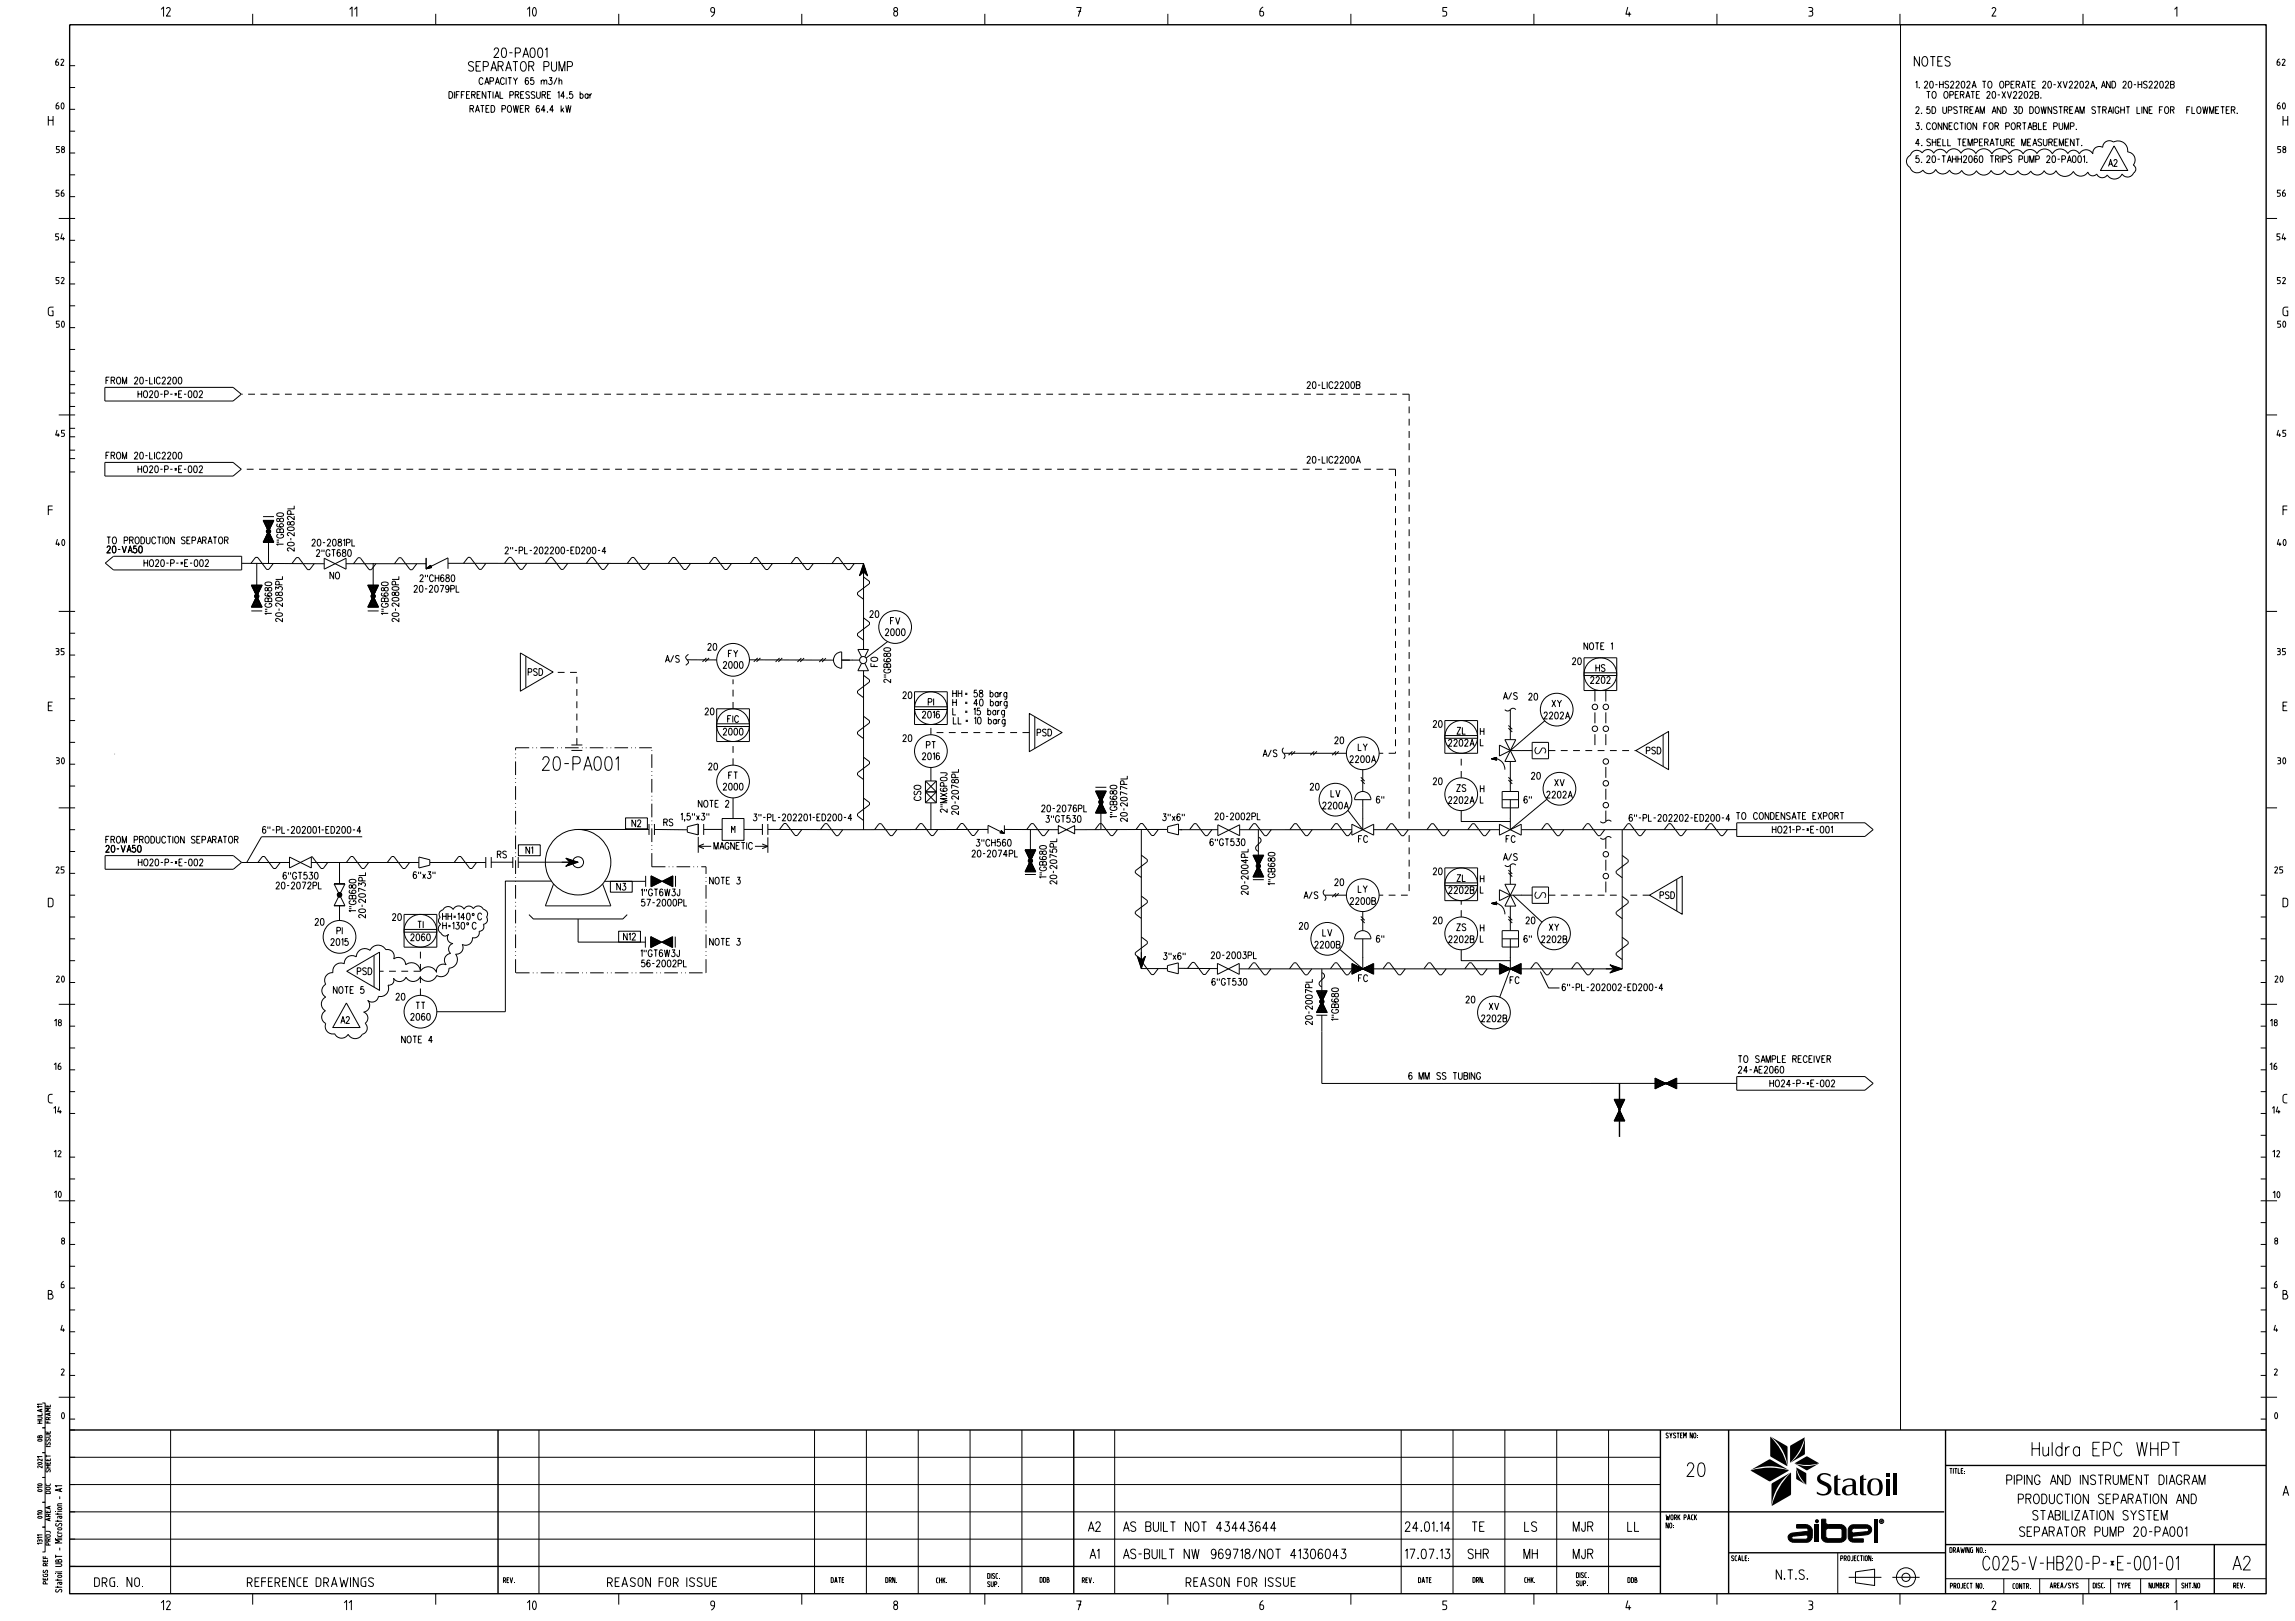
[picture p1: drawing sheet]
<svg xmlns="http://www.w3.org/2000/svg" width="841mm" height="594mm" viewBox="0 0 841 594" stroke-linecap="round" stroke-linejoin="round" font-family="sans-serif">
<defs><g id="words">
<g font-size="5">
<text x="198.7" y="282.3">20-PA001</text>
<text x="744.6" y="533.5">Huldra EPC WHPT</text>
<text x="618.2" y="541.1">20</text>
<text x="726.7" y="575.3">C025-V-HB20-P-*E-001-01</text>
<text x="818.3" y="575.3">A2</text>
</g>
<g font-size="3.5">
<text x="59.1" y="6.1">12</text>
<text x="128.1" y="6.1">11</text>
<text x="193.2" y="6.1">10</text>
<text x="260.3" y="6.1">9</text>
<text x="327.3" y="6.1">8</text>
<text x="394.4" y="6.1">7</text>
<text x="461.5" y="6.1">6</text>
<text x="528.6" y="6.1">5</text>
<text x="595.6" y="6.1">4</text>
<text x="662.7" y="6.1">3</text>
<text x="729.8" y="6.1">2</text>
<text x="796.9" y="6.1">1</text>
<text x="181" y="21.1">20-PA001</text>
<text x="171.7" y="26.1">SEPARATOR PUMP</text>
<text x="701.5" y="24.2">NOTES</text>
<text x="17.5" y="46">H</text>
<text x="836.4" y="46">H</text>
<text x="17.5" y="115.9">G</text>
<text x="836.4" y="115.9">G</text>
<text x="17.5" y="188.7">F</text>
<text x="836.4" y="188.7">F</text>
<text x="17.5" y="260.6">E</text>
<text x="836.4" y="260.6">E</text>
<text x="17.5" y="332.5">D</text>
<text x="836.4" y="332.5">D</text>
<text x="17.5" y="404.3">C</text>
<text x="836.4" y="404.3">C</text>
<text x="17.5" y="476.2">B</text>
<text x="836.4" y="476.2">B</text>
<text x="735.4" y="544">PIPING AND INSTRUMENT DIAGRAM</text>
<text x="739.6" y="551">PRODUCTION SEPARATION AND</text>
<text x="836.4" y="548.1">A</text>
<text x="744.9" y="557">STABILIZATION SYSTEM</text>
<text x="398.8" y="561.2">A2</text>
<text x="411.7" y="561.2">AS BUILT NOT 43443644</text>
<text x="514.9" y="561.2">24.01.14</text>
<text x="539.4" y="561.2">TE</text>
<text x="558.7" y="561.2">LS</text>
<text x="576.5" y="561.2">MJR</text>
<text x="596.5" y="561.2">LL</text>
<text x="740.1" y="563">SEPARATOR PUMP 20-PA001</text>
<text x="399.4" y="571.2">A1</text>
<text x="411.7" y="571.2">AS-BUILT NW 969718/NOT 41306043</text>
<text x="515" y="571.2">17.07.13</text>
<text x="538" y="571.2">SHR</text>
<text x="558.4" y="571.2">MH</text>
<text x="576.5" y="571.2">MJR</text>
<text x="34.5" y="581.5">DRG. NO.</text>
<text x="90.5" y="581.5">REFERENCE DRAWINGS</text>
<text x="222.5" y="581.5">REASON FOR ISSUE</text>
<text x="434.5" y="581.5">REASON FOR ISSUE</text>
<text x="650.9" y="578.8">N.T.S.</text>
<text x="59.1" y="590">12</text>
<text x="126.1" y="590">11</text>
<text x="193.2" y="590">10</text>
<text x="260.3" y="590">9</text>
<text x="327.3" y="590">8</text>
<text x="394.4" y="590">7</text>
<text x="461.5" y="590">6</text>
<text x="528.6" y="590">5</text>
<text x="595.6" y="590">4</text>
<text x="662.7" y="590">3</text>
<text x="729.8" y="590">2</text>
<text x="796.9" y="590">1</text>
</g>
<g font-size="2.5">
<text x="20.3" y="24.1">62</text>
<text x="834.3" y="24.1">62</text>
<text x="175.6" y="31">CAPACITY 65 m3/h</text>
<text x="702" y="32.3">1. 20-HS2202A TO OPERATE 20-XV2202A, AND 20-HS2202B</text>
<text x="20.4" y="40.1">60</text>
<text x="164.5" y="36.1">DIFFERENTIAL PRESSURE 14.5 bar</text>
<text x="172.2" y="41.2">RATED POWER 64.4 kW</text>
<text x="702" y="41.6">2. 5D UPSTREAM AND 3D DOWNSTREAM STRAIGHT LINE FOR FLOWMETER.</text>
<text x="703.9" y="36">TO OPERATE 20-XV2202B.</text>
<text x="834.4" y="40.1">60</text>
<text x="702" y="47.5">3. CONNECTION FOR PORTABLE PUMP.</text>
<text x="702" y="53.4">4. SHELL TEMPERATURE MEASUREMENT.</text>
<text x="20.5" y="56.1">58</text>
<text x="702" y="59.6">5. 20-TAHH2060 TRIPS PUMP 20-PA001.</text>
<text x="834.5" y="56.1">58</text>
<text x="772.7" y="61">A2</text>
<text x="20.4" y="72.1">56</text>
<text x="834.4" y="72.1">56</text>
<text x="20.3" y="88.1">54</text>
<text x="834.3" y="88.1">54</text>
<text x="20.4" y="104.1">52</text>
<text x="834.4" y="104.1">52</text>
<text x="20.5" y="120.1">50</text>
<text x="834.5" y="120.1">50</text>
<text x="38.8" y="140.7">FROM 20-LIC2200</text>
<text x="478.9" y="142.4">20-LIC2200B</text>
<text x="50.6" y="145.7">HO20-P-*E-002</text>
<text x="20.3" y="160.1">45</text>
<text x="834.3" y="160.1">45</text>
<text x="38.8" y="168.2">FROM 20-LIC2200</text>
<text x="50.6" y="173.2">HO20-P-*E-002</text>
<text x="478.9" y="169.7">20-LIC2200A</text>
<text x="20.4" y="200">40</text>
<text x="39.2" y="202.6">20-VA50</text>
<text x="39.2" y="199.3">TO PRODUCTION SEPARATOR</text>
<text x="114.3" y="200.1">20-2081PL</text>
<text x="115.9" y="203.9">2&quot;GT680</text>
<text x="185" y="202.9">2&quot;-PL-202200-ED200-4</text>
<text x="834.4" y="200">40</text>
<text x="52.8" y="207.6">HO20-P-*E-002</text>
<text x="120.9" y="212.1">NO</text>
<text x="153.8" y="213.1">2&quot;CH680</text>
<text x="151.7" y="217">20-2079PL</text>
<text x="318.7" y="226.3">20</text>
<text x="324.4" y="232.9">2000</text>
<text x="326.3" y="228.8">FV</text>
<text x="259.3" y="238.3">20</text>
<text x="580.5" y="238">NOTE 1</text>
<text x="20.4" y="240">35</text>
<text x="243.8" y="242.7">A/S</text>
<text x="265" y="244.9">2000</text>
<text x="266.9" y="240.8">FY</text>
<text x="576.2" y="243.5">20</text>
<text x="834.4" y="240">35</text>
<text x="193.5" y="247.5">PSD</text>
<text x="582.8" y="250.4">2202</text>
<text x="584.8" y="246">HS</text>
<text x="330.8" y="256">20</text>
<text x="349.1" y="255.4">HH = 58 barg</text>
<text x="550.9" y="256.3">A/S</text>
<text x="560.2" y="256.5">20</text>
<text x="258.3" y="262">20</text>
<text x="338" y="263.1">2016</text>
<text x="340.1" y="258.5">PI</text>
<text x="349.1" y="258.7">H</text>
<text x="349.1" y="262">L</text>
<text x="353.6" y="258.7">= 40 barg</text>
<text x="353.6" y="262">= 15 barg</text>
<text x="565.7" y="263.4">2202A</text>
<text x="568.7" y="259">XY</text>
<text x="265" y="269.4">2000</text>
<text x="266.6" y="264.7">FIC</text>
<text x="349.3" y="265.3">LL = 10 barg</text>
<text x="380" y="269.7">PSD</text>
<text x="525.2" y="266.5">20</text>
<text x="533.9" y="269">ZL</text>
<text x="542.5" y="269.3">H</text>
<text x="330.8" y="271.7">20</text>
<text x="339.5" y="274.2">PT</text>
<text x="489.1" y="272.5">20</text>
<text x="497.7" y="275">LY</text>
<text x="530.7" y="273.4">2202A</text>
<text x="542.5" y="273.3">L</text>
<text x="20.5" y="280">30</text>
<text x="338" y="278.4">2016</text>
<text x="462.8" y="277.3">A/S</text>
<text x="494.7" y="279.4">2200A</text>
<text x="603.3" y="276.3">PSD</text>
<text x="834.5" y="280">30</text>
<text x="259.6" y="282.1">20</text>
<text x="267" y="285.4">FT</text>
<text x="525.2" y="287.5">20</text>
<text x="561.2" y="285.5">20</text>
<text x="265" y="289.5">2000</text>
<text x="480.1" y="289.5">20</text>
<text x="487.7" y="292">LV</text>
<text x="533.8" y="290">ZS</text>
<text x="542.5" y="290.3">H</text>
<text x="566.7" y="292.4">2202A</text>
<text x="569.7" y="288">XV</text>
<text x="255.9" y="295.8">NOTE 2</text>
<text x="381.7" y="297.5">20-2076PL</text>
<text x="484.7" y="296.4">2200A</text>
<text x="504.4" y="294.3">6&quot;</text>
<text x="530.7" y="294.4">2202A</text>
<text x="542.5" y="294.3">L</text>
<text x="558.5" y="294.3">6&quot;</text>
<text x="96.2" y="305.4">6&quot;-PL-202001-ED200-4</text>
<text x="231.6" y="303">N2</text>
<text x="243.2" y="302.6">RS</text>
<text x="249.5" y="300.5">1,5&quot;x3&quot;</text>
<text x="276" y="300.8">3&quot;-PL-202201-ED200-4</text>
<text x="383.2" y="301.4">3&quot;GT530</text>
<text x="426" y="300.7">3&quot;x6&quot;</text>
<text x="445.2" y="300.4">20-2002PL</text>
<text x="597" y="301">6&quot;-PL-202202-ED200-4</text>
<text x="636.3" y="300.3">TO CONDENSATE EXPORT</text>
<text x="649.5" y="305.3">HO21-P-*E-001</text>
<text x="38.8" y="309">FROM PRODUCTION SEPARATOR</text>
<text x="261.6" y="311.2">MAGNETIC</text>
<text x="357.7" y="310.1">3&quot;CH560</text>
<text x="443.4" y="309.9">6&quot;GT530</text>
<text x="497.8" y="308.7">FC</text>
<text x="551.9" y="308.7">FC</text>
<text x="38.8" y="312.3">20-VA50</text>
<text x="50.7" y="317.3">HO20-P-*E-002</text>
<text x="182.3" y="314.4">RS</text>
<text x="192.7" y="312.8">N1</text>
<text x="356.2" y="314">20-2074PL</text>
<text x="550.9" y="315.3">A/S</text>
<text x="20.4" y="320">25</text>
<text x="103.7" y="322.1">6&quot;GT530</text>
<text x="151.4" y="321.9">6&quot;x3&quot;</text>
<text x="260" y="324">NOTE 3</text>
<text x="467.2" y="323.2" transform="rotate(-90 467.2 323.2)">&quot;</text>
<text x="525.2" y="320.5">20</text>
<text x="533.9" y="323">ZL</text>
<text x="542.5" y="323.3">H</text>
<text x="833.4" y="320">25</text>
<text x="101.1" y="325.7">20-2072PL</text>
<text x="226" y="326.2">N3</text>
<text x="234.9" y="328.3">1&quot;GT6W3J</text>
<text x="457.4" y="327.8" transform="rotate(-90 457.4 327.8)">20-2004PL</text>
<text x="467.2" y="324.3" transform="rotate(-90 467.2 324.3)">1GB680</text>
<text x="477.8" y="329.3">A/S</text>
<text x="489.1" y="324.5">20</text>
<text x="497.7" y="327">LY</text>
<text x="530.8" y="327.4">2202B</text>
<text x="542.5" y="327.3">L</text>
<text x="608.3" y="329.3">PSD</text>
<text x="235" y="332">57-2000PL</text>
<text x="494.8" y="331.4">2200B</text>
<text x="115.4" y="339.1">20</text>
<text x="143.8" y="337.3">20</text>
<text x="153.1" y="340.1">TI</text>
<text x="162.2" y="337.1">HH=140°C</text>
<text x="162.2" y="340.5">H=130°C</text>
<text x="476.1" y="340.5">20</text>
<text x="525.2" y="338.5">20</text>
<text x="533.8" y="341">ZS</text>
<text x="542.5" y="341.3">H</text>
<text x="559.2" y="338.5">20</text>
<text x="567.7" y="341">XY</text>
<text x="121.2" y="346.4">2015</text>
<text x="123.4" y="342.3">PI</text>
<text x="150.5" y="344.7">2060</text>
<text x="228.5" y="344.5">N12</text>
<text x="260" y="346.4">NOTE 3</text>
<text x="481.8" y="347.4">2200B</text>
<text x="484.7" y="343">LV</text>
<text x="504.4" y="345.3">6&quot;</text>
<text x="530.8" y="345.4">2202B L</text>
<text x="558.5" y="345.3">6&quot;</text>
<text x="564.8" y="345.4">2202B</text>
<text x="234.8" y="350.6">1&quot;GT6W3J</text>
<text x="426.3" y="351.6">3&quot;x6&quot;</text>
<text x="443.8" y="351.3">20-2003PL</text>
<text x="130.9" y="357.2">PSD</text>
<text x="235" y="354.3">56-2002PL</text>
<text x="497.8" y="359.7">FC</text>
<text x="20.5" y="360">20</text>
<text x="122.2" y="364">NOTE 5</text>
<text x="444.1" y="361">6&quot;GT530</text>
<text x="553.3" y="360.4">FC</text>
<text x="572.5" y="363">6&quot;-PL-202002-ED200-4</text>
<text x="833.5" y="360">20</text>
<text x="145.1" y="366.5">20</text>
<text x="152.4" y="369.7">TT</text>
<text x="537.2" y="367.5">20</text>
<text x="545.7" y="370">XV</text>
<text x="19.9" y="376">18</text>
<text x="124.9" y="375">A2</text>
<text x="150.5" y="373.9">2060</text>
<text x="480.9" y="375.5" transform="rotate(-90 480.9 375.5)">20-2007PL</text>
<text x="490.5" y="374" transform="rotate(-90 490.5 374)">1GB680</text>
<text x="490.5" y="372.9" transform="rotate(-90 490.5 372.9)">&quot;</text>
<text x="542.8" y="374.4">2202B</text>
<text x="831.9" y="376">18</text>
<text x="147.2" y="382.2">NOTE 4</text>
<text x="637" y="389.3">TO SAMPLE RECEIVER</text>
<text x="19.8" y="392">16</text>
<text x="516.2" y="395.5">6 MM SS TUBING</text>
<text x="637" y="393.2">24-AE2060</text>
<text x="831.8" y="392">16</text>
<text x="648.6" y="398.2">HO24-P-*E-002</text>
<text x="19.7" y="408">14</text>
<text x="832.7" y="408">14</text>
<text x="19.8" y="424">12</text>
<text x="832.8" y="424">12</text>
<text x="19.9" y="438.9">10</text>
<text x="832.9" y="439">10</text>
<text x="22.4" y="456">8</text>
<text x="833.4" y="456">8</text>
<text x="22.3" y="472">6</text>
<text x="833.3" y="472">6</text>
<text x="22.2" y="488">4</text>
<text x="833.2" y="488">4</text>
<text x="22.3" y="504">2</text>
<text x="833.3" y="504">2</text>
<text x="22.4" y="520">0</text>
<text x="833.4" y="520">0</text>
</g>
<g font-size="2">
<text x="610.5" y="527">SYSTEM NO:</text>
<text x="714.4" y="540">TITLE:</text>
<text x="610.5" y="557">WORK PACK</text>
<text x="610.5" y="560">NO:</text>
<text x="714.4" y="569">DRAWING NO.:</text>
<text x="634.5" y="572">SCALE:</text>
<text x="674.4" y="572">PROJECTION:</text>
<text x="22.8" y="576.1" transform="rotate(-90 22.8 576.1)">lUBT - Mir Statin - A1</text>
<text x="184.4" y="580">REV.</text>
<text x="304.5" y="580">DATE</text>
<text x="324.5" y="580">DRN.</text>
<text x="343.1" y="580.1">CHK.</text>
<text x="361.8" y="578.5">DISC.</text>
<text x="361.8" y="581.5">SUP.</text>
<text x="381" y="579.9">DDB</text>
<text x="396.5" y="580">REV.</text>
<text x="519.7" y="580">DATE</text>
<text x="539.7" y="580">DRN.</text>
<text x="558.6" y="580">CHK.</text>
<text x="577.6" y="578.2">DISC.</text>
<text x="577.6" y="581.2">SUP.</text>
<text x="596.5" y="580">DDB</text>
<text x="751.2" y="582">AREA/SYS</text>
<text x="22.8" y="583.5" transform="rotate(-90 22.8 583.5)">Statoi</text>
<text x="714.6" y="582.1">PROJECT NO.</text>
<text x="737.6" y="582.2">CONTR.</text>
<text x="767" y="582">DISC.</text>
<text x="776" y="582">TYPE</text>
<text x="787.4" y="582">NUMBER</text>
<text x="799.4" y="582">SHT.NO</text>
<text x="818.4" y="582">REV.</text>
</g>
<g font-size="1.8">
<text x="15.5" y="515" transform="rotate(-90 15.5 515)">1</text>
<text x="15.5" y="521.7" transform="rotate(-90 15.5 521.7)">HULA1</text>
<text x="18.5" y="521.6" transform="rotate(-90 18.5 521.6)">FRAME</text>
<text x="15.5" y="528.2" transform="rotate(-90 15.5 528.2)">0B</text>
<text x="18.5" y="530.2" transform="rotate(-90 18.5 530.2)">ISUE</text>
<text x="18.5" y="529.6" transform="rotate(-90 18.5 529.6)">S</text>
<text x="15.5" y="538" transform="rotate(-90 15.5 538)">2021</text>
<text x="18.5" y="539.5" transform="rotate(-90 18.5 539.5)">SHEET</text>
<text x="15.5" y="544.5" transform="rotate(-90 15.5 544.5)">0</text>
<text x="15.5" y="546.7" transform="rotate(-90 15.5 546.7)">01</text>
<text x="18.5" y="547.4" transform="rotate(-90 18.5 547.4)">DOC</text>
<text x="15.5" y="556.5" transform="rotate(-90 15.5 556.5)">01</text>
<text x="15.5" y="554.3" transform="rotate(-90 15.5 554.3)">0</text>
<text x="18.5" y="557.4" transform="rotate(-90 18.5 557.4)">AREA</text>
<text x="15.5" y="562.9" transform="rotate(-90 15.5 562.9)">1</text>
<text x="15.5" y="566" transform="rotate(-90 15.5 566)">1</text>
<text x="18.5" y="566.3" transform="rotate(-90 18.5 566.3)">PROJ</text>
<text x="17.5" y="580.5" transform="rotate(-90 17.5 580.5)">PEGS REF</text>
</g>
<text font-size="1.1" x="689.2" y="558.1">R</text>
</g></defs>
<g fill="none" stroke="#000" stroke-width=".37">
<path d="M92.6 5.1v4M159.7 5.1v4M226.7 5.1v4M293.8 5.1v4M360.9 5.1v4M428 5.1v4M495 5.1v4M562.1 5.1v4M629.2 5.1v4M696.2 5.1v4M696.4 9.1v514.9M763.3 5.1v4"/>
<path d="M25.5 32.1h2M25.5 24.1h2M25.5 56.1h2M25.5 48.1h2M25.5 40.1h2M700.8 55.7a2.47 2.47 0 0 1 3.6 .3 2.36 2.36 0 0 1 2.1-1.2 2.36 2.36 0 0 1 2.1 1.4 2.63 2.63 0 0 1 2.4-1.5 2.63 2.63 0 0 1 2.3 1.5 2.96 2.96 0 0 1 2.7-1.7 2.96 2.96 0 0 1 2.6 1.7 3 3 0 0 1 2.8-1.6 3 3 0 0 1 2.6 1.7 3.3 3.3 0 0 1 3-1.8 3.3 3.3 0 0 1 2.9 1.9 3.6 3.6 0 0 1 3.2-2 3.6 3.6 0 0 1 3.2 2 2.83 2.83 0 0 1 2.5-1.6 2.83 2.83 0 0 1 2.6 1.6 2.83 2.83 0 0 1 2.5-1.6 2.83 2.83 0 0 1 2.5 1.5 3.2 3.2 0 0 1 2.9-1.7 3.2 3.2 0 0 1 2.8 1.8 3.2 3.2 0 0 1 2.8-1.8 3.2 3.2 0 0 1 2.9 1.7 2.36 2.36 0 0 1 2.1-1.3 2.36 2.36 0 0 1 2.1 1.4 2.76 2.76 0 0 1 2.4-1.5 2.76 2.76 0 0 1 2.5 1.5 2.43 2.43 0 0 1 1.1-2.3 2.43 2.43 0 0 1 2.5-.1 2.47 2.47 0 0 1 1.4-2.2 2.47 2.47 0 0 1 2.6 .3 3.5 3.5 0 0 1 3.7 .2 3.5 3.5 0 0 1 1.5 3.4 2.93 2.93 0 0 1 2.5 1.8 2.93 2.93 0 0 1-.5 3 1.62 1.62 0 0 1 1 1.4 1.62 1.62 0 0 1-.9 1.5 2.37 2.37 0 0 1-2 1.5 2.37 2.37 0 0 1-2.2-1.1 3 3 0 0 1-2.6 1.8 3 3 0 0 1-2.8-1.5 2.17 2.17 0 0 1-2 1 2.17 2.17 0 0 1-1.9-1.3 1.86 1.86 0 0 1-1.8 .6 1.86 1.86 0 0 1-1.4-1.4 2.97 2.97 0 0 1-2.7 1.5 2.97 2.97 0 0 1-2.6-1.7 3.6 3.6 0 0 1-3.3 1.8 3.6 3.6 0 0 1-3.1-2.1 2.42 2.42 0 0 1-2.2 1.4 2.42 2.42 0 0 1-2.1-1.4 2.76 2.76 0 0 1-2.5 1.6 2.76 2.76 0 0 1-2.5-1.4 2.63 2.63 0 0 1-2.3 1.4 2.63 2.63 0 0 1-2.4-1.6 2.75 2.75 0 0 1-2.5 1.5 2.75 2.75 0 0 1-2.4-1.6 2.73 2.73 0 0 1-2.4 1.5 2.73 2.73 0 0 1-2.5-1.4 3 3 0 0 1-2.6 1.7 3 3 0 0 1-2.7-1.7 3 3 0 0 1-2.8 1.7 3 3 0 0 1-2.6-1.8 2.5 2.5 0 0 1-2.3 1.3 2.5 2.5 0 0 1-2.2-1.4 2.83 2.83 0 0 1-2.6 1.4 2.83 2.83 0 0 1-2.5-1.6 2.63 2.63 0 0 1-2.2 1.5 2.63 2.63 0 0 1-2.5-1.3 2.68 2.68 0 0 1-2.6 1 2.68 2.68 0 0 1-2.1-2 2.49 2.49 0 0 1-1.3-2.2 2.49 2.49 0 0 1 1.5-2.2zM774.7 53.5l5 9h-10zM25.5 72.1h2M25.5 64.1h2M21.5 80.1h6M25.5 96.1h2M25.5 88.1h2"/>
<path d="M830.4 80.1h4M25.5 112.1h2M25.5 104.1h2M25.5 136.1h2M25.5 128.1h2M25.5 120.1h2M21.5 152.1h6M25.5 157h2M25.5 148.9h2M25.5 141h2M25.5 144.1h2M38.4 142h47l3 2.5-3 2.4h-47z"/>
<path d="M88.5 144.5h.4M90.9 144.5h2.5M95.4 144.5h2.5M99.9 144.5h2.5M104.4 144.5h2.5M108.9 144.5h2.5M113.4 144.5h2.5M117.9 144.5h2.5M122.4 144.5h2.5M126.9 144.5h2.5M131.4 144.5h2.5M135.9 144.5h2.5"/>
<path d="M140.4 144.5h2.5M144.9 144.5h2.5M149.4 144.5h2.5M153.9 144.5h2.5M158.4 144.5h2.5M162.9 144.5h2.5M167.4 144.5h2.5M171.9 144.5h2.5M176.4 144.5h2.5M180.9 144.5h2.5M185.4 144.5h2.5M189.9 144.5h2.5"/>
<path d="M194.4 144.5h2.5M198.9 144.5h2.5M203.4 144.5h2.5M207.9 144.5h2.5M212.4 144.5h2.5M216.9 144.5h2.5M221.4 144.5h2.5M225.9 144.5h2.5M230.4 144.5h2.5M234.9 144.5h2.5M239.4 144.5h2.5M243.9 144.5h2.5"/>
<path d="M248.4 144.5h2.5M252.9 144.5h2.5M257.4 144.5h2.5M261.9 144.5h2.5M266.4 144.5h2.5M270.9 144.5h2.5M275.4 144.5h2.5M279.9 144.5h2.5M284.4 144.5h2.5M288.9 144.5h2.5M293.4 144.5h2.5M297.9 144.5h2.5"/>
<path d="M302.4 144.5h2.5M306.9 144.5h2.5M311.4 144.5h2.5M315.9 144.5h2.5M320.4 144.5h2.5M324.9 144.5h2.5M329.4 144.5h2.5M333.9 144.5h2.5M338.4 144.5h2.5M342.9 144.5h2.5M347.4 144.5h2.5M351.9 144.5h2.5"/>
<path d="M356.4 144.5h2.5M360.9 144.5h2.5M365.4 144.5h2.5M369.9 144.5h2.5M374.4 144.5h2.5M378.9 144.5h2.5M383.4 144.5h2.5M387.9 144.5h2.5M392.4 144.5h2.5M396.9 144.5h2.5M401.4 144.5h2.5M405.9 144.5h2.5"/>
<path d="M410.4 144.5h2.5M414.9 144.5h2.5M419.4 144.5h2.5M423.9 144.5h2.5M428.4 144.5h2.5M432.9 144.5h2.5M437.4 144.5h2.5M441.9 144.5h2.5M446.4 144.5h2.5M450.9 144.5h2.5M455.4 144.5h2.5M459.9 144.5h2.5"/>
<path d="M464.4 144.5h2.5M468.9 144.5h2.5M473.4 144.5h2.5M477.9 144.5h2.5M482.4 144.5h2.5M486.9 144.5h2.5M491.4 144.5h2.5M495.9 144.5h2.5M500.4 144.5h2.5M504.9 144.5h2.5M509.4 144.5h2.5M513.9 144.5h2.5v2.4"/>
<path d="M516.4 148.9v2.6M516.4 153.5v2.4M516.4 157.9v2.6M830.4 152.1h4M25.5 172.9h2M25.5 164.9h2M25.5 168h2M25.5 160.1h2M38.4 169.4h47l3 2.5-3 2.5h-47zM90.4 171.9h2.5M94.9 171.9h2.5M99.4 171.9h2.5"/>
<path d="M103.9 171.9h2.5M108.4 171.9h2.5M112.9 171.9h2.5M117.4 171.9h2.5M121.9 171.9h2.5M126.4 171.9h2.5M130.9 171.9h2.5M135.4 171.9h2.5M139.9 171.9h2.5M144.4 171.9h2.5M148.9 171.9h2.5M153.4 171.9h2.5"/>
<path d="M157.9 171.9h2.5M162.4 171.9h2.5M166.9 171.9h2.5M171.4 171.9h2.5M175.9 171.9h2.5M180.4 171.9h2.5M184.9 171.9h2.5M189.4 171.9h2.5M193.9 171.9h2.5M198.4 171.9h2.5M202.9 171.9h2.5M207.4 171.9h2.5"/>
<path d="M211.9 171.9h2.5M216.4 171.9h2.5M220.9 171.9h2.5M225.4 171.9h2.5M229.9 171.9h2.5M234.4 171.9h2.5M238.9 171.9h2.5M243.4 171.9h2.5M247.9 171.9h2.5M252.4 171.9h2.5M256.9 171.9h2.5M261.4 171.9h2.5"/>
<path d="M265.9 171.9h2.5M270.4 171.9h2.5M274.9 171.9h2.5M279.4 171.9h2.5M283.9 171.9h2.5M288.4 171.9h2.5M292.9 171.9h2.5M297.4 171.9h2.5M301.9 171.9h2.5M306.4 171.9h2.5M310.9 171.9h2.5M315.4 171.9h2.5"/>
<path d="M319.9 171.9h2.5M324.4 171.9h2.5M328.9 171.9h2.5M333.4 171.9h2.5M337.9 171.9h2.5M342.4 171.9h2.5M346.9 171.9h2.5M351.4 171.9h2.5M355.9 171.9h2.5M360.4 171.9h2.5M364.9 171.9h2.5M369.4 171.9h2.5"/>
<path d="M373.9 171.9h2.5M378.4 171.9h2.5M382.9 171.9h2.5M387.4 171.9h2.5M391.9 171.9h2.5M396.4 171.9h2.5M400.9 171.9h2.5M405.4 171.9h2.5M409.9 171.9h2.5M414.4 171.9h2.5M418.9 171.9h2.5M423.4 171.9h2.5"/>
<path d="M427.9 171.9h2.5M432.4 171.9h2.5M436.9 171.9h2.5M441.4 171.9h2.5M445.9 171.9h2.5M450.4 171.9h2.5M454.9 171.9h2.5M459.4 171.9h2.5M463.9 171.9h2.5M468.4 171.9h2.5M472.9 171.9h2.5M477.4 171.9h2.5"/>
<path d="M481.9 171.9h2.5M486.4 171.9h2.5M490.9 171.9h2.5M495.4 171.9h2.5M499.9 171.9h2.5M504.4 171.9h2.5M508.9 171.9h2.5v2.5M511.4 176.4v2.5M516.4 162.5v2.4M516.4 166.9v2.5M516.4 171.4v2.5M516.4 175.9v2.5"/>
<path d="M96.4 189.3h4M96.4 190.7l4 8h-4l4-8zM96.6 190.8l1.8 .9 1.8-.9-3.6 7.8 1.8-.9 1.8 .9zM96.8 190.9l3.2 7.6h-3.2l3.2-7.6zM97 191.1l2.8 7.2h-2.8l2.8-7.2zM97.2 191.3l2.4 6.8h-2.4l2.4-6.8zM97.4 191.5h2l-2 6.4h2zM97.6 191.7l1.6 6h-1.6l1.6-6zM97.8 191.9l1.2 5.6h-1.2l1.2-5.6zM98 192.1l.8 5.2h-.8l.8-5.2zM98.2 192.3l.4 4.8h-.4l.4-4.8zM98.4 190.7v15.8"/>
<path d="M101.4 198.7h.8M101.4 197.9h.8M101.5 190.1v.9h.7a.9 .9 0 0 1 .6-1 .9 .9 0 0 1 1.1 .4 .79 .79 0 0 1-.8 .9 .79 .79 0 0 1-.7-1l-.4-.3zM101.5 188.2l1-.3a1.06 1.06 0 0 1 1.4 .8l-.5 .5h-1.5l-.5-.5zM101.8 192l-.4 .5a1.48 1.48 0 0 0 2.5 0 .71 .71 0 0 0-1-.6 .71 .71 0 0 0-.2 1.1l.4 .1M102 195.7a.74 .74 0 0 0-.6 .9 .74 .74 0 0 0 .9 .6h.7a.75 .75 0 0 0 .9-.7 .75 .75 0 0 0-.9-.8v.5M102.6 194.2l-.5-.4-.5 .1-.2 1.2h2.5v-.9l-.5-.4-.7 .2-.1 1.1M103.9 199.4h-2.5l.5 .5M105.4 199l1-.3a1.06 1.06 0 0 1 1.4 .8l-.5 .4h-1.5l-.5-.4zM105.4 193.4l1-.3a1.06 1.06 0 0 1 1.4 .8l-.5 .4h-1.5l-.5-.4zM105.4 191.3v.9h.8a.9 .9 0 0 1 .5-1 .9 .9 0 0 1 1.1 .4 .79 .79 0 0 1-.8 .9 .79 .79 0 0 1-.7-1l-.4-.3zM106.6 197.1v.9"/>
<path d="M106.6 188.5l-.1-1.2-.4-.2-.7 .2-.1 1.2h2.5M107.8 185.3v1.2h-2.5M107.8 195.1v1.3l-2-1.2-.4 .2-.1 .5 .6 .4M107.8 189.1v1.3l-2-1.2-.4 .2-.1 .6 .6 .4M511.4 180.9v2.5M511.4 185.4v2.5M511.4 189.9v2.5M511.4 194.4v2.5M511.4 198.9v2.5M516.4 180.4v2.5M516.4 184.9v2.5M516.4 189.4v2.5"/>
<path d="M516.4 193.9v2.5M516.4 198.4v2.5M38.6 206.3l3-2.5h47v5h-47zM88.6 206.4l30.2 .2M92 206.4l1.5-2 .8-.1 3.3 4.2 .5 .2 .5-.2 1.6-2M92.1 214.5h4l-4 8h4zM92.3 214.6l3.6 7.8-1.8-.9-1.8 .9 3.6-7.8-1.8 .9zM92.5 214.7h3.2l-3.2 7.6h3.2zM92.7 214.9l2.8 7.2h-2.8l2.8-7.2zM92.9 215.1l2.4 6.8h-2.4l2.4-6.8zM93.1 215.3l2 6.4h-2l2-6.4zM93.3 215.5l1.6 6h-1.6l1.6-6z"/>
<path d="M93.5 215.7l1.2 5.6h-1.2l1.2-5.6zM93.7 215.9l.8 5.2h-.8l.8-5.2zM93.9 216.1l.4 4.8h-.4l.4-4.8zM94.1 206.5v16M97.2 215.4v1h.7a.9 .9 0 0 1 .6-1 .9 .9 0 0 1 1.1 .3 .79 .79 0 0 1-.8 .9 .79 .79 0 0 1-.7-1l-.4-.3zM97.2 213.6l1-.3a1.06 1.06 0 0 1 1.4 .7l-.5 .5h-1.5l-.5-.5zM97.4 217.3l-.3 .6a1.48 1.48 0 0 0 2.5-.1 .71 .71 0 0 0-1-.6 .71 .71 0 0 0-.2 1.2l.4 .1M98.3 219.6l-.5-.5-.5 .1-.2 1.3h2.5v-.9l-.5-.5-.7 .2-.1 1.2M101 216.1v-1.1l1 .6a.74 .74 0 0 1 1.1-.6 .74 .74 0 0 1-.1 1.3M101.1 219.2l1-.3a1.06 1.06 0 0 1 1.4 .8l-.5 .5h-1.5l-.5-.5zM101.1 217.1v1h.8a.9 .9 0 0 1 .5-1.1 .9 .9 0 0 1 1.1 .4 .79 .79 0 0 1-.8 .9 .79 .79 0 0 1-.7-1l-.4-.3zM102.3 214.3l-.1-1.1-.4-.2-.7 .2-.1 1.1h2.5"/>
<path d="M103.5 211.2v1.1h-2.5M107 206.5l1.5-2 .8-.2 3.3 4.2 .5 .3 .5-.2 1.6-2.1M107.8 200.7v1.3l-2-1.2-.4 .2-.1 .5 .6 .4M118.8 204.6l8 4v-4l-8 4zM126.8 206.6h29.3M134.7 214.5h4l-4 8h4zM134.9 214.6l3.6 7.8-1.8-.9-1.8 .9 3.6-7.8-1.8 .9zM135.1 214.7h3.2l-3.2 7.6h3.2zM135.3 214.9l2.8 7.2h-2.8l2.8-7.2zM135.5 215.1l2.4 6.8h-2.4l2.4-6.8zM135.7 215.3h2l-2 6.4h2zM135.9 215.5l1.6 6h-1.6l1.6-6z"/>
<path d="M136.1 215.7l1.2 5.6h-1.2l1.2-5.6zM136.3 215.9l.8 5.2h-.8l.8-5.2zM136.5 216.1h.4l-.4 4.8h.4zM136.7 206.3v16.2M137.7 206.6l-1.5 2-.8 .2-3.3-4.2-.5-.3-.5 .3-1.6 2M139.9 215.4v1h.7a.9 .9 0 0 1 .5-1 .9 .9 0 0 1 1.2 .3 .79 .79 0 0 1-.9 .9 .79 .79 0 0 1-.7-1l-.3-.3zM139.9 213.6l.9-.3a1.06 1.06 0 0 1 1.5 .7l-.5 .5h-1.6l-.4-.5zM140.1 217.3l-.3 .6a1.48 1.48 0 0 0 2.5-.1 .71 .71 0 0 0-1.1-.6 .71 .71 0 0 0-.1 1.2l.3 .1M140.9 219.6l-.4-.5-.5 .1-.2 1.3h2.5v-.9l-.5-.5-.7 .2-.2 1.2M143.8 219.2l.9-.3a1.06 1.06 0 0 1 1.5 .8l-.5 .5h-1.5l-.5-.5zM143.8 217.1v1h.7a.9 .9 0 0 1 .6-1.1 .9 .9 0 0 1 1.1 .4 .79 .79 0 0 1-.9 .9 .79 .79 0 0 1-.7-1l-.3-.3zM143.8 215.3l.9-.3a1.06 1.06 0 0 1 1.5 .7l-.5 .5h-1.5l-.5-.5z"/>
<path d="M145 214.3l-.2-1.1-.3-.2-.7 .2-.1 1.1h2.5M146.2 211.2v1.1h-2.5M152.7 206.6l-1.5 2-.8 .2-3.3-4.2-.5-.3-.5 .3-1.6 2M156.1 204.6v4M156.2 208.4l8-4v4M156.2 204.4v4M156.2 208.4l1.5-1.3 .5 .9zM157.8 207.2l-1.6 1.2M157.8 207.3l-1.6 1.1M157.9 207.4l-1.7 1M157.9 207.5l-1.7 .9M158.1 207.7l-1.9 .7"/>
<path d="M158.1 207.8l-1.9 .6M158.1 207.9l-1.9 .5M164.2 206.4l152.2 .1v31.5M169.9 206.4l1.5-2 .5-.2 .6 .2 3.2 4.2 .8-.2 1.6-2M184.9 206.5l1.5-2.1 .5-.2 .6 .2 3.2 4.2 .8-.1 1.5-2M201.4 204.4l-1.5 2.1M201.4 204.4l.5-.2 .6 .2 3.2 4.2 .8-.1 1.5-2M214.9 206.5l1.5-2.1 .5-.2 .6 .3 3.2 4.1 .8-.1 1.5-2M229.9 206.5l1.5-2 .5-.3 .5 .3 3.3 4.2 .8-.2 1.5-2M244.9 206.5l1.5-2 .5-.3 .5 .3 3.3 4.2 .8-.2 1.5-2M259.8 206.5l1.6-2 .5-.2 .5 .2 3.3 4.2 .8-.2 1.5-2M274.8 206.5l1.6-2 .5-.2 .5 .2 3.3 4.2 .8-.2 1.5-2"/>
<path d="M289.8 206.5l1.6-2 .5-.2 .5 .2 3.3 4.2 .8-.2 1.5-2M304.8 206.5l1.6-2 .5-.2 .5 .2 3.3 4.2 .8-.2 1.5-2M315 210.9h.1M315 210.8h.1M315 210.7h.2M315.1 210.6h.2M315.1 210.5h.3M315.1 210.4h.4M315.2 210.3h.4M315.2 210.2h.5M315.2 210.1h.6M315.3 210h.6"/>
<path d="M315.3 209.9h.7M315.3 209.8h.8M315.4 209.7h.8M315.4 209.6h.9M315.4 209.5h2M315.5 209.4h1.9M315.5 209.3h1.9M315.5 209.2h1.8M315.6 209.1h1.7M315.6 209h1.7M315.6 208.9h1.6M315.7 208.8h1.5"/>
<path d="M315.7 208.7h1.5M315.7 208.6h1.4M315.8 208.5h1.3M315.8 208.4h1.3M315.8 208.3h1.2M315.9 208.2h1.1M315.9 208.1h1.1M315.9 208h1M316 207.9h.9M316 207.8h.9M316 207.7h.8M316.1 207.6h.7"/>
<path d="M316.1 207.5h.7M316.1 207.4h.6M316.2 207.3h.5M316.2 207.2h.5M316.2 207.1h.4M316.3 207h.3M316.3 206.9h.3M316.3 206.8h.2M316.4 206.7h.1M316.4 206.6h.1M316.4 211.4l2 1.5 .3 .6-.3 .5-4.2 3.3 .2 .8 2 1.5M316.4 206.5l1.5 4.5-1.5-1.5-1.5 1.5z"/>
<path d="M316.5 209.6h1M316.6 209.7h.9M316.7 209.8h.8M316.8 209.9h.8M316.9 210h.7M317 210.1h.6M317.1 210.2h.6M317.2 210.3h.5M317.3 210.4h.4M317.4 210.5h.4M317.5 210.6h.3M317.6 210.7h.2"/>
<path d="M317.7 210.8h.2M317.8 210.9h.1M511.4 203.4v2.5M511.4 207.9v2.5M511.4 212.4v2.5M511.4 216.9v2.5M516.4 202.9v2.5M516.4 207.4v2.5M516.4 211.9v2.5M516.4 216.4v2.5M21.5 224h6M25.5 232h2"/>
<path d="M92.1 223.9h4M97.1 224h.8M97.1 223.3h.8M97.7 221.1a.74 .74 0 0 0-.6 .9 .74 .74 0 0 0 .9 .5h.6a.75 .75 0 0 0 1-.7 .75 .75 0 0 0-1-.7v.5M99.6 224.8h-2.5l.5 .4M101.1 224.8l1-.3a1.06 1.06 0 0 1 1.4 .8l-.5 .5h-1.5l-.5-.5zM102.3 223v.8M103.5 226.5v1.3l-2-1.2-.4 .2-.1 .6 .6 .4M103.5 220.9v1.3l-2-1.2-.4 .2-.1 .6 .6 .3M134.7 223.9h4M139.8 224h.8M139.8 223.3h.8"/>
<path d="M140.3 221.1a.74 .74 0 0 0-.5 .9 .74 .74 0 0 0 .9 .5h.6a.75 .75 0 0 0 1-.7 .75 .75 0 0 0-1-.7v.5M142.3 224.8h-2.5l.4 .4M143.8 224.8l.9-.3a1.06 1.06 0 0 1 1.5 .8l-.5 .5h-1.5l-.5-.5zM144.9 223v.8M146.2 226.5v1.3l-2-1.2-.4 .2-.1 .6 .6 .4M146.2 220.9v1.3l-2-1.2-.4 .2-.1 .6 .6 .3M190.7 239.3l12 7-12 7zM252.3 239.8a1.17 1.17 0 0 0-1 1 1.17 1.17 0 0 0 .7 1.2l.3 .8-1 1M306.3 239.8l.8-.6 1.3-.3v6a3 3 0 0 1-2.7-1.9 3 3 0 0 1 .6-3.2zM314.4 232l-.2 .5 .2 .6 2 1.5M316.4 226.4l2 1.5 .2 .8-4.2 3.3M324 239.5v1h.7a.9 .9 0 0 1 .6-1.1 .9 .9 0 0 1 1.1 .4 .79 .79 0 0 1-.9 .9 .79 .79 0 0 1-.7-1l-.3-.3z"/>
<path d="M324 237.6l1-.3a1.06 1.06 0 0 1 1.4 .8l-.5 .5h-1.5l-.5-.5zM325.2 235.2l-7.8 6M511.4 221.4v2.5M511.4 225.9v2.5M511.4 230.4v2.5M511.4 234.9v2.5M511.4 239.4v2.5M516.4 220.9v2.5M516.4 225.4v2.5M516.4 229.9v2.5M516.4 234.4v2.5M516.4 238.9v2.5"/>
<path d="M830.4 224h4M25.5 256h2M25.5 248h2M25.5 240h2M192.7 240.5v11.6M204.4 246.4h2.5M208.9 246.4h2.5M211.4 248v2.5M211.4 252.5v2.5M211.4 257v2.5M251.8 241.8h10.8M258.9 241.1l-1.5 1.4"/>
<path d="M259.8 241.1l-1.4 1.4M262.6 259.7h12v12h-12zM268.6 249v1.7M268.6 252.7v2.5M268.6 257.2v2.5M274.6 241.8l30.8 .1M277.7 241.1l-1.5 1.4M278.6 241.1l-1.4 1.4M285.6 241.1l-1.4 1.4M286.6 241.1l-1.4 1.4M293.6 241.2l-1.4 1.4M294.6 241.2l-1.4 1.4"/>
<path d="M301.6 241.2l-1.4 1.4M302.6 241.2l-1.4 1.4M308.3 241.9h6.8M315.7 243l-1.3 2.8h3.9l-1.4-2.8M316.4 247.4l2 1.6 .3 .5-.3 .5-4.2 3.3 .2 .8 2 1.5M316.4 245.8v58.2M316.9 240.7l1.4-2.7h-3.9l1.3 2.7M319.1 243v1.3h2.5M319.3 241.2a1.42 1.42 0 0 1 2.3 .6 1.38 1.38 0 0 1-1.3 .6 1.38 1.38 0 0 1-1.2-1zM320.3 243.5v.8M323.9 248.1h.8M323.9 247.4h.8"/>
<path d="M324.2 241.4l-.3 .6a1.49 1.49 0 0 0 2.5-.1 .71 .71 0 0 0-1-.6 .71 .71 0 0 0-.2 1.2h.4M324.5 245.2a.74 .74 0 0 0-.6 .9 .74 .74 0 0 0 .9 .5h.6a.75 .75 0 0 0 1-.7 .75 .75 0 0 0-1-.7v.4M325.1 243.7l-.5-.5-.5 .1-.2 1.2h2.5v-.8l-.5-.5-.7 .2-.1 1.1M326.4 248.8v1.4l-2-1.3-.4 .2-.1 .6 .6 .4M335.1 253.5h12v12h-12zM335.1 260h12M335.1 259h12M511.4 243.9v2.5M511.4 248.4v2.5M511.4 252.9v2.5M511.4 257.4v2.5M516.4 243.4v2.5"/>
<path d="M516.4 247.9v2.5M516.4 252.4v2.5M516.4 256.9v2.5M580.5 241h12v12h-12zM580.5 247.5h12M580.5 246.5h12M584.5 253v4M588.5 253v4M25.5 264h2M25.5 272h2M209.4 275h4M209.4 273h4"/>
<path d="M211.4 261.5v2.5M211.4 266v2.5M211.4 270.5v2.5M262.6 266.2h12M262.6 265.2h12M268.6 273.4v2.5M268.6 277.9v2.5M316.4 277.4l2 1.6 .3 .5-.3 .5-4.2 3.3 .2 .8 2 1.5M316.4 262.4l2 1.6 .3 .5-.3 .5-4.2 3.3 .2 .8 2 1.5M341.1 266.7v2.5M341.1 268.4h.1M343.2 268.4h2.5"/>
<path d="M347.7 268.4h2.5M352.2 268.4h2.5M356.7 268.4h2.5M361.2 268.4h2.5M365.7 268.4h2.5M370.2 268.4h2.5M374.7 268.4h2.5M377.2 261.4l12 7-12 7zM379.2 262.6v11.6M470.4 276a1.25 1.25 0 0 1 0 2M470.4 274a1.25 1.25 0 0 0 0 2M470.4 276h23"/>
<path d="M473.6 275.3l-1.4 1.4M474.6 275.3l-1.4 1.4M481.6 275.3l-1.4 1.4M482.6 275.3l-1.4 1.4M489.6 275.3l-1.4 1.4M490.6 275.3l-1.4 1.4M505.4 276h1.5M511.4 275.4v.6h-2.5M511.4 261.9v2.5M511.4 266.4v2.5M511.4 270.9v2.5M516.4 261.4v2.5"/>
<path d="M516.4 265.9v2.5M516.4 270.4v2.5M516.4 274.9v2.5M516.4 279.4v2.5M529.5 264h12v12h-12zM529.5 270.5h12M529.5 269.5h12M535.5 278v2.5M546.5 278l2-.5v1zM546.5 278l.1 .1M546.6 278l.1 .1M546.6 278l.3 .1"/>
<path d="M546.7 278l.6 .2M546.8 278l.8 .3M547 278.2l-.3-.2 .5 .2M547.2 277.9l1.2 .6-1.4-.6M547.3 277.8l1.2 .6M547.6 277.8l.9 .5M547.7 277.7l.8 .4M547.7 278.4l-.8-.5 1.1 .5M548 277.7l.5 .3-.7-.3 .7 .3M548.3 277.6l.2 .2-.4-.2M548.3 277.6h.2M548.4 277.5l.1 .1"/>
<path d="M548.5 278a4 4 0 0 1 3 4M549.5 273l4 2-4 2zM551.5 260a1.25 1.25 0 0 0 2 0M551.5 271h4l-4 8h4zM552.8 265.8l1.4 1.4M552.8 266.8l1.4 1.4M553.5 275h8M553.5 260v11M553.5 279v11M553.5 260a1.25 1.25 0 0 1 2 0M561.5 272h6v6h-6zM563.1 273.8a1.46 1.46 0 0 0-.1 2.3l1.1-.2 .8-1.5 .7-.4 .6 .2 .3 .8-.4 1"/>
<path d="M566.1 264.1l-12.6 10.9M567.5 275h2.5M572 275h2.5M576.5 275h2.5M581 275h2.5M584.5 261v4M584.5 269v4M585.5 275h2.5M588.5 261v4M588.5 269v4M590 275h2.5M594.5 275h2.5"/>
<path d="M599 275h.5M599.5 275l12-7v14zM609.5 269.2v11.6M21.5 296h6M25.5 288h2M25.5 280h2M229.2 299.7h8v4h-8zM264.6 299.9h8v8h-8zM268.6 292.4v7.5M316.4 292.4l2 1.6 .3 .5-.3 .5-4.2 3.3 .2 .8 2 1.5M335.1 288.1a1.42 1.42 0 0 1 2.4 .6 1.39 1.39 0 0 1-1.4 .6 1.39 1.39 0 0 1-1.1-1zM335.3 289.9l-.3 .5 .3 .9 .6-.3 .6-1 .6-.1 .4 .5-.4 .9"/>
<path d="M335.5 291.9a.74 .74 0 0 0-.5 .9 .74 .74 0 0 0 .9 .5h.6a.74 .74 0 0 0 .9-.5 .74 .74 0 0 0-.5-.9M339.1 286.2v8M339.1 294.2h4M339.1 290.2h4M339.1 286.2h4M339.1 290.2l4 4M339.1 286.2l4 4M341.1 281.2v5M341.1 294.2v9.7M343.1 286.2v8M343.1 290.2l-4 4M343.1 286.2l-4 4"/>
<path d="M344.6 283.2l2.2 .1 .2 .6-.7 .2M344.6 295.6h.8M344.6 294.9h.8M344.6 290.6l2.5 1.4M344.7 285.1l1-.3a1.06 1.06 0 0 1 1.4 .8l-.5 .4h-1.5l-.5-.4zM344.9 288.8l-.3 .6a1.48 1.48 0 0 0 2.5-.1 .71 .71 0 0 0-1-.6 .71 .71 0 0 0-.2 1.2l.4 .1M345.9 288.1l-.1-1.1-.4-.2-.7 .2-.1 1.1h2.5M347.1 292.6h-2.5l2.5 .8-2.5 .7h2.5M347.1 296.4v1.3l-2-1.2-.4 .2-.1 .5 .6 .4M347.1 290.6l-2.5 1.4M348.9 295.5l.9-.3a1.06 1.06 0 0 1 1.4 .8l-.4 .5h-1.6l-.5-.5zM348.9 289.9l.9-.3a1.06 1.06 0 0 1 1.4 .8l-.4 .5h-1.6l-.5-.5z"/>
<path d="M348.9 285.8v1h.7a.9 .9 0 0 1 .5-1.1 .9 .9 0 0 1 1.1 .4 .79 .79 0 0 1-.8 .9 .79 .79 0 0 1-.7-1l-.4-.3zM350 293.7v.8M350 285l-.1-1.2-.3-.2-.7 .2-.2 1.2h2.5M351.2 281.8v1.2h-2.5M351.2 288.6l-2.5-1v1.3M351.2 297.2v1.3l-2-1.2-.3 .2-.2 .6 .6 .3M351.2 291.6v1.3l-2-1.2-.3 .2-.2 .6 .6 .3M401.4 288.5h4M401.4 289.9l4 8h-4l4-8zM401.6 290l1.8 .9 1.8-.9-3.6 7.8 1.8-.9 1.8 .9zM401.8 290.1h3.2l-3.2 7.6h3.2zM402 290.3l2.8 7.2h-2.8l2.8-7.2z"/>
<path d="M402.2 290.5l2.4 6.8h-2.4l2.4-6.8zM402.4 290.7l2 6.4h-2l2-6.4zM402.6 290.9h1.6l-1.6 6h1.6zM402.8 291.1h1.2l-1.2 5.6h1.2zM403 291.3h.8l-.8 5.2h.8zM403.2 291.5l.4 4.8h-.4l.4-4.8zM403.4 289.9v14.1M406.8 298.5h.8M406.8 297.7h.8M406.9 289.9v1h.7a.9 .9 0 0 1 .6-1.1 .9 .9 0 0 1 1.1 .4 .79 .79 0 0 1-.8 .9 .79 .79 0 0 1-.8-1l-.3-.3zM406.9 288l1-.3a1.06 1.06 0 0 1 1.4 .8l-.5 .5h-1.5l-.5-.5zM407.1 291.8l-.3 .6a1.49 1.49 0 0 0 2.5-.1 .71 .71 0 0 0-1-.6 .71 .71 0 0 0-.2 1.1l.4 .1"/>
<path d="M407.4 295.6a.74 .74 0 0 0-.6 .9 .74 .74 0 0 0 .9 .5h.6a.75 .75 0 0 0 1-.7 .75 .75 0 0 0-1-.7v.4M408 294.1l-.5-.5-.5 .1-.2 1.2h2.5v-.8l-.5-.5-.7 .2-.1 1.1M409.3 299.2h-2.5l.5 .5M410.7 298l1-.3a1.06 1.06 0 0 1 1.4 .8l-.5 .5h-1.5l-.5-.5zM410.7 292.4l1-.3a1.06 1.06 0 0 1 1.4 .8l-.5 .5h-1.5l-.5-.5zM411.9 296.2v.8M411.9 287.4l-.1-1.1-.4-.2-.7 .2-.1 1.1h2.5M413.1 299.7v1.3l-1.2-.9-.8-.3-.4 .2-.1 .6 .6 .4M413.1 294.1v1.3l-1.2-.9-.8-.3-.4 .2-.1 .6 .6 .3M413.1 284.3v1.2h-2.5M413.1 291.1l-2.5-1v1.4M413.1 289.1l-2.5-1v1.3"/>
<path d="M497.3 290.9a3 3 0 0 1 3.2-.6 3 3 0 0 1 1.9 2.7h-6l.1-.9zM498.7 284.8l1.4 1.4M498.7 285.8l1.4 1.4M499.4 282v8M499.4 293v11l-5.5-7.1M516.4 283.9v2.5M516.4 288.4v2.5M516.4 292.9v2.5M516.4 297.4v2.5M535.5 282.5v2.5M535.5 297v4h18M550.5 290h6v6h-6z"/>
<path d="M550.5 293h6M552.8 284.8l1.4 1.4M552.8 285.8l1.4 1.4M566.9 292.9l-13.4 11.1v-11M588.5 281v4M588.5 289v4M588.5 297v4M830.4 296h4M25.5 304h2M25.5 312h2M38.5 313.5h47l3 2.5-3 2.5h-47zM88.5 316.1h17.6"/>
<path d="M94.5 316.1l1.5-2.1 .6-.2 .5 .2 3.3 4.2 .8-.1 1.5-2M106.1 314l8 4.1v-4.1l-8 4.1zM114.1 313.8l3.7 4.4 .8-.1 1.5-2M114.1 316.1h39.4M124.4 316.1v7.8M126.9 316.1l1.5-2.1 .6-.2 .5 .2 3.3 4.2 .8-.1 1.5-2M132.7 306.6h-36.9l-5.3 9.4M133.9 319.7v1.1h-2.5M141.9 316.1l1.5-2.1 .6-.2 .5 .2 3.3 4.2 .8-.1 1.5-2M153.5 314l4 1v2l-4 1.1zM157.5 316.1h20.5M166.4 316.1l1.5-2.1 .6-.2 .5 .2 3.3 4.2 .8-.1 1.5-2"/>
<path d="M178 314v4.1M179.9 316h8.1M180 314v4.1M187.9 314v4.1M189.9 316h21.9M189.9 314v4.1M190 309.6h8v4h-8zM207.3 314.5l4.5 1.5-4.5 1.5 1.5-1.5zM207.4 314.5v.1M207.4 317.4h.1M207.5 314.5v.2M207.5 317.2v.2"/>
<path d="M207.6 314.6v.2M207.6 317.2v.2M207.7 314.6v.3M207.7 317.1v.2M207.8 314.6v.4M207.8 316.9v.4M207.9 314.7v.4M207.9 316.9v.3M208 314.7v.5M208 316.8v.4M208.1 314.7v.6M208.1 316.6v.6"/>
<path d="M208.2 314.8v.6M208.2 316.6v.6M208.3 314.8v.7M208.3 316.5v.6M208.4 314.8v.8M208.4 316.3v.8M208.5 314.9v.8M208.5 316.3v.8M208.6 314.9v.9M208.6 316.2v.8M208.7 314.9v1M208.7 316.1v.9"/>
<path d="M208.8 315v1.9M208.9 315v1.9M209 315v1.9M209.1 315.1v1.8M209.2 315.1v1.7M209.3 315.1v1.7M209.4 315.2v1.6M209.5 315.2v1.5M209.6 315.2v1.5M209.7 315.3v1.3M209.8 315.3v1.3M209.9 315.3v1.3"/>
<path d="M210 315.4v1.2M210.1 315.4v1.1M210.2 315.4v1.1M210.3 315.5v1M210.4 315.5v.9M210.5 315.5v.9M210.6 315.6v.7M210.7 315.6v.7M210.8 315.6v.7M210.9 315.7v.6M211 315.7v.5M211.1 315.7v.5"/>
<path d="M211.2 315.8v.4M211.3 315.8v.3M211.4 315.8v.3M211.5 315.9v.2M211.6 315.9v.1M211.7 315.9v.1M211.8 304h26M237.8 302v4M239.8 302v4M239.8 304l12.1 .1M251.9 302.9l4-1v4l-4-1zM255.9 310.1h4.7"/>
<path d="M255.9 306.7v5.8M255.9 310.1l2.1 .9M257.9 303.9h6.7M257.9 301.9v4M258 309.3l-2.1 .8M269.3 305.2v-2.5l-.6 1.5-.6-1.5v2.5M272.6 303.9h6.8M276.6 310.1h4.8M279.3 309.3l2.1 .8M279.4 301.9v4M281.4 301.9v4M281.4 306.8v5.7"/>
<path d="M281.4 310.1l-2.1 .9M281.4 303.9h80.7M285.6 304l1.6-2.1 .5-.2 .5 .3 3.3 4.2 .8-.2 1.5-2M300.6 304l1.6-2 .5-.2 .5 .2 3.3 4.2 .8-.2 1.5-2M328.7 304l-1.5 2-.9 .2-3.2-4.2-.6-.2-.5 .2-1.5 2M343.7 304l-1.5 2-.9 .2-3.2-4.2-.6-.2-.5 .2-1.5 2M358.7 304l-1.5 2-.9 .1-3.2-4.1-.6-.3-.5 .3-1.5 2M366.8 304.3l1.2 1.1-1.6-.2 .7-.3zM367 304.5l.7 .8-1-.1 .6-.1zM367.2 304.7l.3 .5h-.6M368.1 302.4v3l-6-3v3M368.1 303.9l19.7 .1"/>
<path d="M375.6 311.4l4 8h-4l4-8zM375.8 311.5l1.8 .9 1.8-.9-3.6 7.8 1.8-.9 1.8 .9zM376 311.6l3.2 7.6h-3.2l3.2-7.6zM376.2 311.8l2.8 7.2h-2.8l2.8-7.2zM376.2 304l1.5-2 .6-.2 .5 .2 3.3 4.2 .8-.2 1.5-2M376.4 312h2.4l-2.4 6.8h2.4zM376.6 312.2l2 6.4h-2l2-6.4zM376.8 312.4h1.6l-1.6 6h1.6zM377 312.6l1.2 5.6h-1.2l1.2-5.6zM377.2 312.8h.8l-.8 5.2h.8zM377.4 313l.4 4.8h-.4l.4-4.8zM377.6 303.9v15.5"/>
<path d="M381 319.8h.8M381.1 312v1h.7a.9 .9 0 0 1 .5-1.1 .9 .9 0 0 1 1.2 .4 .79 .79 0 0 1-.9 .9 .79 .79 0 0 1-.7-1l-.3-.3zM381.1 310.1l.9-.3a1.06 1.06 0 0 1 1.5 .8l-.5 .5h-1.6l-.4-.5zM381.3 313.9l-.3 .6a1.49 1.49 0 0 0 2.5-.1 .71 .71 0 0 0-1.1-.6 .71 .71 0 0 0-.1 1.1l.3 .1M381.5 317.7a.74 .74 0 0 0-.5 .9 .74 .74 0 0 0 .9 .5h.6a.75 .75 0 0 0 1-.7 .75 .75 0 0 0-1-.7v.4M382.1 316.1l-.4-.4-.5 .1-.2 1.2h2.5v-.9l-.5-.4-.8 .2-.1 1.1M384.8 311.3v.9l1 .1a.74 .74 0 0 1 .1-1.1 .74 .74 0 0 1 1.1 .1 .74 .74 0 0 1-.2 1.1M384.9 315.4l.9-.3a1.06 1.06 0 0 1 1.5 .7l-.5 .5h-1.5l-.5-.5zM386 319.1v.8M386.1 310.4l-.2-1.1-.3-.2-.7 .2-.1 1.1h2.5M387.3 317v1.4l-2-1.3-.4 .2-.1 .6 .6 .4M387.3 307.3v1.1h-2.5"/>
<path d="M387.3 314l-2.5-1v1.4M387.8 302.5l3 1.5-3 1.5zM390.8 304l3-1.5v3zM409.5 304l-1.5 2-.8 .2-3.3-4.2-.6-.2-.5 .2-1.5 2M418.2 313.3l2.1 1.6 .2 .5-.3 .5-4.2 3.3 .2 .8 2 1.5M418.2 304v50.9h9.6M424.5 304l-1.5 2-.8 .1-3.3-4.1-.6-.3-.5 .3-1.5 2M427.9 303.9l-34.1 .1M427.9 302.9l4-1v4l-4-1zM444.1 304l-1.5 2-.5 .3-.6-.3-3.3-4.2-.8 .2-1.5 2M446.3 302.2l8 4v-4l-8 4zM446.4 304h-14.5"/>
<path d="M457.7 304l1.5-2 .8-.2 3.3 4.2 .5 .3 .5-.3 1.6-2M459.1 313.4l4 7.9h-4l4-7.9zM459.3 313.5l3.6 7.8-1.8-.9-1.8 .9 3.6-7.8-1.8 .8zM459.5 313.5h3.2l-3.2 7.6h3.2zM459.7 313.7l2.8 7.3h-2.8l2.8-7.3zM459.9 314l2.4 6.7h-2.4l2.4-6.7zM460.1 314.1l2 6.4h-2l2-6.4zM460.3 314.3l1.6 6.1h-1.6l1.6-6.1zM460.5 314.6h1.2l-1.2 5.5h1.2zM460.7 314.8h.8l-.8 5.1h.8zM460.9 314.9h.4l-.4 4.9h.4zM461.1 306.8a1.34 1.34 0 0 1 1 1.3 1.34 1.34 0 0 1-1 1.3 1.34 1.34 0 0 0-1 1.3 1.34 1.34 0 0 0 1 1.3"/>
<path d="M461.1 304v17.3M480.9 304l-1.6 2-.5 .3-.5-.3-3.3-4.2-.8 .2-1.5 2M487.7 304l1.5-2 .5-.2 .5 .2 3.3 4.2 .8-.2 1.1-1.3M495.4 304h-41.1M495.4 302v4l8-4v4zM503.4 304h46.1M507.9 304.1l1.5-2.1 .5-.2 .6 .2 3.2 4.2 .9-.1 1.5-2M516.4 306v2.5M516.4 310.5v2.5M516.4 315v2.5M516.4 319.5v2.5M522.9 304.1l1.5-2.1 .5-.2 .6 .2 3.2 4.2 .9-.1 1.5-2"/>
<path d="M529.5 318h12v12h-12zM537.9 304.1l1.5-2.1 .5-.2 .6 .2 3.2 4.2 .9-.1 1.5-2M549.5 302v4l8-4v4zM551.5 317a1.25 1.25 0 0 0 2 0M552.8 318.8l1.4 1.4M552.8 319.8l1.4 1.4M553.5 317v7M553.5 317a1.25 1.25 0 0 1 2 0M573 304l-1.5 2-.8 .2-3.3-4.2-.5-.2-.5 .2-1.6 2.1M579.8 304l1.6-2 .5-.2 .5 .2 3.3 4.2 .8-.2 1.5-2M586.5 301a1.25 1.25 0 0 0 2 0M586.5 307a1.25 1.25 0 0 0 2 0"/>
<path d="M588.5 301a1.25 1.25 0 0 1 2 0M588.5 307a1.25 1.25 0 0 1 2 0M588.5 307v4M588.5 315v4M594.4 313.4l2.1 1.6 .2 .5-.2 .5-4.2 3.3 .1 .8 2 1.5M594.5 304v51h-140.4M603 304l-1.5 2-.8 .2-3.3-4.2-.5-.2-.5 .2-1.6 2M618 304l-1.5 2-.8 .2-3.3-4.2-.5-.2-.5 .2-1.6 2M624.8 304l1.6-2 .8-.2 3.3 4.2 .5 .3 .5-.3M633 304l-1.5 2M636.4 301.5h47l3 2.5-3 2.5h-47zM636.4 304h-78.9"/>
<path d="M25.5 328h2M25.5 336h2M25.5 320h2M124.1 328.6l-1.7 3.3h4l-1.6-3.3M124.1 327.2l-1.7-3.3h4l-1.6 3.3M124.4 331.9v5.4M127.9 333h.9M127.9 332.2h.9M128.1 324.4v.9h.7a.9 .9 0 0 1 .5-1 .9 .9 0 0 1 1.1 .4 .79 .79 0 0 1-.8 .9 .79 .79 0 0 1-.7-1l-.3-.3zM128.1 322.5l.9-.3a1.06 1.06 0 0 1 1.4 .8l-.4 .5h-1.6l-.5-.5zM128.3 326.3l-.4 .5a1.48 1.48 0 0 0 2.5 0 .71 .71 0 0 0-1-.6 .71 .71 0 0 0-.1 1.1l.3 .1M128.5 330a.74 .74 0 0 0-.5 .9 .74 .74 0 0 0 .9 .6h.6a.75 .75 0 0 0 1-.7 .75 .75 0 0 0-1-.8v.5"/>
<path d="M129.1 328.5l-.5-.4-.4 .1-.3 1.2h2.5v-.9l-.4-.4-.8 .2-.1 1.1M130.4 333.7h-2.5l.5 .5M131.4 324.6v-1.1l1 .6a.74 .74 0 0 1 1.1-.6 .74 .74 0 0 1 0 1.3M131.6 333.4l.9-.3a1.06 1.06 0 0 1 1.4 .7l-.4 .5h-1.6l-.5-.5zM131.6 327.8l.9-.3a1.06 1.06 0 0 1 1.4 .7l-.4 .5h-1.6l-.5-.5zM132.7 331.5v.8M132.7 322.8l-.1-1.1-.3-.2-.7 .2-.2 1.1h2.5M133.9 326.4l-2.5-.9v1.3M133.9 335v1.4l-2-1.3-.3 .2-.2 .6 .7 .4M133.9 329.4v1.4l-2-1.3-.3 .2-.2 .6 .7 .4M148.1 335.1h12v12h-12zM193.8 335.1l1.6 1.6h32.8l1.6-1.6"/>
<path d="M202 322.9h-16.8v47.8h-25.1M202.8 323.9l-3 8h24l-3-8M211.8 336.7v8.5h24.7M221.6 322.9h15M223.7 322.9h8v4h-8zM236.6 320.9v4M238.6 321.4h.8M238.6 322.4h2.9M238.6 321.2h.5M238.6 324.5h.9M238.6 323.6h2.7M238.6 324.1h1.8"/>
<path d="M238.6 320.9l8 4v-4l-8 4zM238.6 321.1h.2M238.6 321.5h1.1M238.6 321.7h1.4M238.6 321.8h1.7M238.6 322h2M238.6 322.1h2.3M238.6 322.3h2.6M238.6 322.6h3.2M238.6 322.7h3.5M238.6 322.9h3.8M238.6 323h3.9"/>
<path d="M238.6 323.2h3.6M238.6 323.3h3.3M238.6 323.5h3M238.6 323.8h2.4M238.6 323.9h2.1M238.6 324.2h1.5M238.6 324.4h1.2M238.6 324.7h.6M238.6 324.8h.3M242.7 323h3.9M242.8 322.9h3.8M243 323.2h3.6"/>
<path d="M243.1 322.7h3.5M243.3 323.3h3.3M243.4 322.6h3.2M243.6 323.5h3M243.7 322.4h2.9M243.9 323.6h2.7M244 322.3h2.6M244.2 323.8h2.4M244.3 322.1h2.3M244.5 323.9h2.1M244.6 322h2M244.8 324.1h1.8"/>
<path d="M244.9 321.8h1.7M245.1 324.2h1.5M245.2 321.7h1.4M245.4 324.4h1.2M245.5 321.5h1.1M245.7 324.5h.9M245.8 321.4h.8M246 324.7h.6M246.1 321.2h.5M246.3 324.8h.3M246.4 321.1h.2M247.5 320.9v4"/>
<path d="M375.6 320.4h4M381 320.6h.8M383.5 321.3h-2.5l.4 .5M384.9 321l.9-.3a1.06 1.06 0 0 1 1.5 .7l-.5 .5h-1.5l-.5-.5zM387.3 322.6v1.4l-2-1.3-.4 .2-.1 .6 .6 .4M418.2 328.3l2.1 1.6 .2 .5-.3 .5-4.2 3.3 .2 .8 2 1.5M459.1 322.4h4M485.4 328a1.25 1.25 0 0 1 0 2M485.4 326a1.25 1.25 0 0 0 0 2M485.4 328h8M489.6 327.3l-1.4 1.4M490.6 327.3l-1.4 1.4"/>
<path d="M498.7 335.8l1.4 1.4M498.7 336.8l1.4 1.4M499.4 334v7M505.4 328h1.5M508.9 328h2.5M513.4 328h2.5M516.4 324v2.5M529.5 324.5h12M529.5 323.5h12M535.5 330v1.5M535.5 333.5v2.5M546.5 331l2-.5v1z"/>
<path d="M546.5 331l.1 .1M546.7 331.1l-.1-.1 .3 .1M546.7 331l.6 .2M546.8 330.9l.8 .4M547 331.2l-.3-.2 .5 .2M547.1 330.9l1.4 .6M547.2 330.8l1.3 .7M547.4 330.8l1.1 .6M547.5 330.8l1 .5M547.6 330.8l.9 .4M547.7 330.7l.8 .4M547.7 331.4l-.8-.5 1.3 .6"/>
<path d="M547.8 330.7a4.5 4.5 0 0 1 3.7 4.3M548 330.6l.5 .3-.5-.2M548.2 330.6l.3 .2M548.3 330.6h.2M548.4 330.5h.1M549.5 326l4 2-4 2zM551.5 324h4l-4 8h4zM552.8 335.8l1.4 1.4M552.8 336.8l1.4 1.4M553.5 328h8M553.5 332v9M554.5 328l10.6 9.9"/>
<path d="M561.5 325h6v6h-6zM563.1 326.8a1.46 1.46 0 0 0-.1 2.3l1.1-.2 .8-1.5 .7-.4 .6 .2 .3 .8-.4 1M567.5 328h2.5M572 328h2.5M576.5 328h2.5M581 328h2.5M585.5 328h2.5M588.5 323v4M590 328h2.5M594.4 328.4l2.1 1.6 .2 .5-.2 .5-4.2 3.3 .1 .8 2 1.5M597.5 328h2.5M602 328h2.5"/>
<path d="M604.5 328l12-7v14zM614.5 322.2v11.6M828.4 328h2M828.4 336h2M25.5 344h2M25.5 352h2M122.7 353.9l1.3-.9 1.1-.1 1.1 .3v-.6a2.83 2.83 0 0 1 4.4-2 3.1 3.1 0 0 1 1.7-2.7 3.1 3.1 0 0 1 3.3 .4 3.2 3.2 0 0 1 2.8-2 3.2 3.2 0 0 1 3 1.7 2.49 2.49 0 0 1 2.5 .8 2.49 2.49 0 0 1 .4 2.6 2.74 2.74 0 0 1 2.8-.3 2.74 2.74 0 0 1 1.6 2.4 3.3 3.3 0 0 1 3.4-.4 3.3 3.3 0 0 1 2 2.8 3.3 3.3 0 0 1 3-1.6 3.3 3.3 0 0 1 2.9 2 2.5 2.5 0 0 1 .9-2.5 2.5 2.5 0 0 1 2.6-.3 2.49 2.49 0 0 1-.5-2.5 2.49 2.49 0 0 1 2.1-1.6 2.1 2.1 0 0 1-.7-2.1 2.1 2.1 0 0 1 1.6-1.6 2.11 2.11 0 0 1-1.9-1.2 2.11 2.11 0 0 1 .3-2.2 1.52 1.52 0 0 1-1.5 .7 1.52 1.52 0 0 1-1.2-1 1.84 1.84 0 0 1-1.1-1.6 1.84 1.84 0 0 1 1-1.7 1.43 1.43 0 0 1-.9-1.2 1.43 1.43 0 0 1 .6-1.3 1.61 1.61 0 0 1-.3-1.7 1.61 1.61 0 0 1 1.3-1.1 2.09 2.09 0 0 1 1.8-1.2 2.09 2.09 0 0 1 1.9 1.1 2.25 2.25 0 0 1 2-1.3 2.25 2.25 0 0 1 2.1 1.2 1.9 1.9 0 0 1 1.6-1.2 1.9 1.9 0 0 1 1.8 1 2.06 2.06 0 0 1 1.9-1 2.06 2.06 0 0 1 1.7 1.3 1.68 1.68 0 0 1 1.5 1 1.68 1.68 0 0 1-.3 1.7 1.63 1.63 0 0 1 .2 1.7 1.63 1.63 0 0 1-1.4 1 1.66 1.66 0 0 1 0 1.8 1.66 1.66 0 0 1-1.5 .8 1.88 1.88 0 0 1-.5 1.9 1.88 1.88 0 0 1-2 .4 2.51 2.51 0 0 1-1.1 2.4 2.51 2.51 0 0 1-2.6 .1 2.41 2.41 0 0 1-.1 2.5 2.41 2.41 0 0 1-2.3 1 3.2 3.2 0 0 1 .3 3.4 3.2 3.2 0 0 1-2.8 1.8 2.91 2.91 0 0 1-1.4 2.7 2.91 2.91 0 0 1-3.1 0 3.4 3.4 0 0 1-2.8 2.1 3.4 3.4 0 0 1-3.2-1.6 2.92 2.92 0 0 1-2.6 1.7 2.92 2.92 0 0 1-2.6-1.6 2.58 2.58 0 0 1-2.2 1.6 2.58 2.58 0 0 1-2.4-1.2 1.81 1.81 0 0 1-.2 1.8 1.81 1.81 0 0 1-1.8 .7 3 3 0 0 1-.5 3.1 3 3 0 0 1-3 1 2.35 2.35 0 0 1-1.5 2 2.35 2.35 0 0 1-2.4-.5 2.54 2.54 0 0 1 .5 2.6 2.54 2.54 0 0 1-2 1.7 2.32 2.32 0 0 1 1.5 1.9 2.32 2.32 0 0 1-1 2.2 2.33 2.33 0 0 1 .7 2.3 2.33 2.33 0 0 1-1.8 1.7 2.89 2.89 0 0 1-2.5 1.6 2.89 2.89 0 0 1-2.6-1.6 2.76 2.76 0 0 1-2.5 1.4 2.76 2.76 0 0 1-2.5-1.6 2.79 2.79 0 0 1-2.8-.9 2.79 2.79 0 0 1-.4-2.9 2.6 2.6 0 0 1-1.5-2.2 2.6 2.6 0 0 1 1.4-2.4 2.81 2.81 0 0 1-1.5-2.6 2.81 2.81 0 0 1 1.6-2.4 2.6 2.6 0 0 1-1.5-2.4 2.6 2.6 0 0 1 1.5-2.3 2.81 2.81 0 0 1 0-2.9 2.81 2.81 0 0 1 2.6-1.4v-1.1zM127.1 355.9l12-7v14zM137.1 350.1v11.6M139.1 355.9h1.5M142.6 355.9h2.5M147.1 355.9h2.5"/>
<path d="M148.1 341.6h12M148.1 340.6h12M151.6 355.9h2.5M154.1 348.7v2.5M154.1 353.2v2.5M154.1 357.7v2.5M226.7 341.2h8v4h-8zM236.5 343.2v4M238.5 343.2l8 4v-4l-8 4zM238.5 343.4h.2M238.5 343.5h.5M238.5 343.6h.8"/>
<path d="M238.5 343.8h1.1M238.5 343.9h1.4M238.5 344.1h1.7M238.5 344.2h2M238.5 344.4h2.3M238.5 344.5h2.6M238.5 344.7h2.9M238.5 344.8h3.2M238.5 345h3.5M238.5 345.1h3.8M238.5 345.3h3.9M238.5 345.4h3.6"/>
<path d="M238.5 345.6h3.3M238.5 345.7h3M238.5 345.9h2.7M238.5 346h2.4M238.5 346.2h2.1M238.5 346.3h1.8M238.5 346.5h1.5M238.5 346.6h1.2M238.5 346.8h.9M238.5 346.9h.6M238.5 347.1h.3M242.6 345.3h3.9"/>
<path d="M242.7 345.1h3.8M242.9 345.4h3.6M243 345h3.5M243.2 345.6h3.3M243.3 344.8h3.2M243.5 345.7h3M243.6 344.7h2.9M243.8 345.9h2.7M243.9 344.5h2.6M244.1 346h2.4M244.2 344.4h2.3M244.4 346.2h2.1"/>
<path d="M244.5 344.2h2M244.7 346.3h1.8M244.8 344.1h1.7M245 346.5h1.5M245.1 343.9h1.4M245.3 346.6h1.2M245.4 343.8h1.1M245.6 346.8h.9M245.7 343.6h.8M245.9 346.9h.6M246 343.5h.5M246.2 347.1h.3"/>
<path d="M246.3 343.4h.2M247.4 343.2v4M416.7 350.4l1.5 1.5 1.5-1.5-1.5 4.5zM416.8 350.5h.1M416.8 350.6h.1M416.8 350.7h.2M416.9 350.8h.2M416.9 350.9h.3M416.9 351h.4M417 351.1h.4M417 351.2h.5M417 351.3h.6"/>
<path d="M417.1 351.4h.6M417.1 351.5h.7M417.1 351.6h.8M417.2 351.7h.8M417.2 351.8h.9M417.2 351.9h2M417.3 352h1.9M417.3 352.1h1.9M417.3 352.2h1.8M417.4 352.3h1.7M417.4 352.4h1.7M417.4 352.5h1.6"/>
<path d="M417.5 352.6h1.5M417.5 352.7h1.5M417.5 352.8h1.4M417.6 352.9h1.3M417.6 353h1.3M417.6 353.1h1.2M417.7 353.2h1.1M417.7 353.3h1.1M417.7 353.4h1M417.8 353.5h.9M417.8 353.6h.9M417.8 353.7h.8"/>
<path d="M417.9 353.8h.7M417.9 353.9h.7M417.9 354h.6M418 354.1h.5M418 354.2h.5M418 354.3h.4M418.1 354.4h.3M418.1 354.5h.3M418.1 354.6h.2M418.2 354.7h.1M418.2 354.8h.1M418.2 343.3l2.1 1.6 .2 .5-.3 .5-4.2 3.3 .2 .8 2 1.5"/>
<path d="M418.2 352.7l.6 .2 3.3 4.2 .8-.1 1.5-2M418.3 351.8h1M418.4 351.7h.9M418.5 351.6h.8M418.6 351.5h.8M418.7 351.4h.7M418.8 351.3h.6M418.9 351.2h.6M419 351.1h.5M419.1 351h.4M419.2 350.9h.4M419.3 350.8h.3"/>
<path d="M419.4 350.7h.2M419.5 350.6h.2M419.6 350.5h.1M427.8 353.8l4-1v4l-4-1zM431.8 354.8l14.4 .1M435.2 354.8l1.5-1.9 .8-.2 3.3 4.2 .5 .2 .6-.2 1.5-2M446.1 353v4l8-4v4zM457.5 355l1.5-2 .8-.2 3.3 4.2 .6 .3 .5-.3 1.5-2M480.7 355l-1.5 2-.5 .3-.6-.3-3.3-4.2-.8 .2-1.5 2M484.4 356.4a1.34 1.34 0 0 1 1 1.3 1.34 1.34 0 0 1-1 1.3 1.34 1.34 0 0 0-1 1.3 1.34 1.34 0 0 0 1 1.3M484.4 355v16M487.5 355l1.5-2 .6-.2 .5 .2 3.3 4.2 .8-.2 1.2-1.6"/>
<path d="M491 347.9l8.4 7.1M495.4 353l8 4v-4l-8 4zM495.5 353.2l7.8 3.6-.9-1.8 .9-1.8-7.8 3.6 .9-1.8zM495.6 353.4l7.6 3.2v-3.2l-7.6 3.2zM495.8 353.6l7.2 2.8v-2.8l-7.2 2.8zM496 353.8l6.8 2.4v-2.4l-6.8 2.4zM496.2 354l6.4 2v-2l-6.4 2zM496.4 354.2l6 1.6v-1.6l-6 1.6zM496.6 354.4l5.6 1.2v-1.2l-5.6 1.2zM496.8 354.6v.8l5.2-.8v.8zM497 354.8l4.8 .4v-.4l-4.8 .4zM497.3 341.9a3 3 0 0 1 3.2-.6 3 3 0 0 1 1.9 2.7h-6l.1-.9z"/>
<path d="M499.4 344v11M506.8 355l1.5-2 .8-.2 3.3 4.2 .5 .3 .6-.3 1.5-2M521.8 355l1.5-2 .8-.2 3.3 4.2 .5 .3 .5-.3 1.6-2M535.5 348v4h18M536.8 355l1.5-2 .8-.2 3.3 4.2 .5 .3 .5-.3 1.6-2M549.5 353v4l8-4v4zM549.6 353.2l7.8 3.6-.9-1.8 .9-1.8-7.8 3.6 .9-1.8zM549.7 353.4l7.6 3.2v-3.2l-7.6 3.2zM549.9 353.6l7.2 2.8v-2.8l-7.2 2.8zM550.1 353.8l6.8 2.4v-2.4l-6.8 2.4zM550.3 354l6.4 2v-2l-6.4 2zM550.5 354.2l6 1.6v-1.6l-6 1.6z"/>
<path d="M550.5 344h6M550.5 341h6v6h-6zM550.7 354.4v1.2l5.6-1.2v1.2zM550.9 354.6v.8l5.2-.8v.8zM551.1 354.8v.4l4.8-.4v.4zM553.5 344v11M553.5 355l-3.9 10.4M560.9 355l1.5-2 .8-.2 3.3 4.2 .5 .3 .5-.3 1.6-2M564.5 356l3 6h4M575.9 355l1.5-2 .8-.2 3.3 4.2 .5 .3 .5-.3 1.6-2M590 353.5l4.5 1.5-4.5 1.5 1.5-1.5zM590.1 353.6h.1"/>
<path d="M590.1 356.4v.1M590.2 353.6v.1M590.2 356.3v.2M590.3 353.6v.2M590.3 356.2v.2M590.4 353.7v.2M590.4 356.1v.3M590.5 353.7v.3M590.5 356v.4M590.6 353.7v.4M590.6 355.9v.4M590.7 353.8v.4"/>
<path d="M590.7 355.8v.5M590.8 353.8v.5M590.8 355.7v.6M590.9 353.8v.6M590.9 355.6v.6M591 353.9v.6M591 355.5v.7M591.1 353.9v.7M591.1 355.4v.8M591.2 353.9v.8M591.2 355.3v.8M591.3 354v.8"/>
<path d="M591.3 355.2v.9M591.4 354v.9M591.4 355.1v1M591.5 354v2M591.6 354.1v1.9M591.7 354.1v1.9M591.8 354.1v1.8M591.9 354.2v1.7M592 354.2v1.7M592.1 354.2v1.6M592.2 354.3v1.5M592.3 354.3v1.5"/>
<path d="M592.4 354.3v1.4M592.5 354.4v1.3M592.6 354.4v1.3M592.7 354.4v1.2M592.8 354.5v1.1M592.9 354.5v1.1M593 354.5v1M593.1 354.6v.9M593.2 354.6v.9M593.3 354.6v.8M593.4 354.7v.7M593.5 354.7v.7"/>
<path d="M593.6 354.7v.6M593.7 354.8v.5M593.8 354.8v.5M593.9 354.8v.4M594 354.9v.3M594.1 354.9v.3M594.2 354.9v.2M594.3 355v.1M594.4 355v.1M594.4 343.4l2.1 1.6 .2 .5-.2 .5-4.2 3.3 .1 .8 2 1.5M828.4 344h2M828.4 352h2"/>
<path d="M21.5 368h6M25.5 376h2M25.5 360h2M126.9 367.5l5 9h-10zM154.1 362.2v2.5M482.4 363l4 8h-4l4-8zM482.4 372h4M482.6 363.1l1.8 .9 1.8-.9-3.6 7.8 1.8-.9 1.8 .9zM482.8 363.2l3.2 7.6h-3.2l3.2-7.6zM483 363.4h2.8l-2.8 7.2h2.8zM483.2 363.6l2.4 6.8h-2.4l2.4-6.8zM483.4 363.8l2 6.4h-2l2-6.4z"/>
<path d="M483.6 364l1.6 6h-1.6l1.6-6zM483.8 364.2h1.2l-1.2 5.6h1.2zM484 364.4h.8l-.8 5.2h.8zM484.2 364.6l.4 4.8h-.4l.4-4.8zM484.4 372v25h152M828.4 368h6M828.4 376h2M828.4 360h2M25.5 392h2M25.5 384h2M606.5 395v4l8-4v4zM606.6 395.2l.9 1.8-.9 1.8 7.8-3.6-.9 1.8 .9 1.8z"/>
<path d="M606.7 395.4v3.2l7.6-3.2v3.2zM606.9 395.6v2.8l7.2-2.8v2.8zM607.1 395.8v2.4l6.8-2.4v2.4zM607.3 396v2l6.4-2v2zM607.5 396.2v1.6l6-1.6v1.6zM607.7 396.4v1.2l5.6-1.2v1.2zM607.9 396.6v.8l5.2-.8v.8zM608.1 396.8v.4l4.8-.4v.4zM636.4 394.5h47l3 2.5-3 2.5h-47zM828.4 392h2M828.4 384h2M25.5 408h2"/>
<path d="M25.5 400h2M591.5 402.8h4l-4 8h4zM591.7 402.9l3.6 7.8-1.8-.9-1.8 .9 3.6-7.8-1.8 .9zM591.9 403h3.2l-3.2 7.6h3.2zM592.1 403.2l2.8 7.2h-2.8l2.8-7.2zM592.3 403.4h2.4l-2.4 6.8h2.4zM592.5 403.6h2l-2 6.4h2zM592.7 403.8h1.6l-1.6 6h1.6zM592.9 404l1.2 5.6h-1.2l1.2-5.6zM593.1 404.2l.8 5.2h-.8l.8-5.2zM593.3 404.4h.4l-.4 4.8h.4zM593.5 402.8v8"/>
<path d="M828.4 416h2M828.4 408h2M828.4 400h2M25.5 432h2M25.5 424h2M828.4 432h2M828.4 424h2M21.5 440h6M25.5 456h2M25.5 448h2M828.4 440h6M828.4 456h2"/>
<path d="M828.4 448h2M25.5 472h2M25.5 464h2M828.4 472h2M828.4 464h2M25.5 496h2M25.5 488h2M25.5 480h2M828.4 496h2M828.4 488h2M828.4 480h2M15.5 514.1h1v9.1h-1h1v9.1h-1h1v9.1h-1h1v9.1h-1h1v9.1h-1h1v9.1h-1"/>
<path d="M21.5 512h6M25.5 504h2M828.4 512h6M828.4 504h2M25.5 534h583M25.5 524h2M25.5 520h2M62.5 524v60M197.5 524v60M298.5 524v60M317.5 524v60M336.5 524v60"/>
<path d="M355.5 524v60M374.5 524v60M408.5 524v60M513.5 524v60M532.5 524v60M551.5 524v60M570.5 524v60M589.5 524v60M828.4 520h2M828.4 524h2M20.3 557.4h2.5M20.3 554.8h2.5"/>
<path d="M20.7 558.1l-.3 .8 .4 .3 1-.9a.52 .52 0 0 1 .7 .1 .52 .52 0 0 1 .1 .6l-.3 .3M21.1 554.3v.8M21.1 556.9v.8M22 545.6v.8M22.8 545.4l-2.5 .6 2.5 .6M22.8 544.4h-2.5l.6 .5M25.5 554h583M25.5 544h583M658.4 558.6h3.5l1.4 .7 .8 1.3v2.5l-.5 1.3-1.2 .8h-5.1a1.72 1.72 0 0 1-2-1.6 1.72 1.72 0 0 1 1.7-1.9l5.5-.7v-.7l-.4-.3h-3.7zM667.5 556.7h1.6v1.4l.6 .5h4.8l1.4 .7 .6 .9v3.6l-.3 .4-.7 .6-1 .4h-5.1l-1.2-.5-.7-1.1zM15.5 563.3h-1.8l.5 .5M20.3 573h1.8l.5 .5-.4 .5h-1.9"/>
<path d="M20.3 579h2.5M20.4 569.7v1.2M20.4 570.3h2.4M21.1 578.5v.8M21.4 572l-.2-.3h-.5l-.3 .7h2.2v-.5l-.3-.4h-.6l-.3 .9M22.6 575.7l-.3 .3h-2M22.8 564.2h-2.5l1.5 .6-1.5 .6h2.5M25.5 564h583M25.5 574h2M656.8 563.1l5.1-.6 .4 .2 .1 .8-.5 .5h-4.8l-.5-.3zM669.2 560.4l.8-.4 4.5 .1 .5 .6-.1 2.8-.5 .3-4.9-.2-.4-.5zM673.4 569v15"/>
<path d="M677.4 578h12M678.8 560.3l.7-.3h4.5a.63 .63 0 0 1 .8 .6 .63 .63 0 0 1-.7 .7l-4.8 .4a.8 .8 0 0 1-.7-.5 .8 .8 0 0 1 .2-.9zM679.9 576l7-1v6l-7-1zM682.8 563.9v1.2h-3.5a1.97 1.97 0 0 1-2-1.7v-3l.3-.8 .7-.7 .5-.2h5a1.85 1.85 0 0 1 2.1 1.8 1.85 1.85 0 0 1-1.9 1.9l-4.9 .5-.4 .5 .4 .5h3.7M693.4 578h10M712.9 578.5h117.5M734.3 578.6v5.5M747.4 578.5v5.5M765.4 578.5v5.5M773.4 578.5v5.5M784.4 578.5v5.5M797.4 578.5v5.5"/>
<path d="M20.3 581.6h2.5M20.7 582.3l-.3 .8 .4 .3 1-.9a.52 .52 0 0 1 .7 .1 .52 .52 0 0 1 .1 .6l-.3 .3M21.1 581.1v.8M92.6 584v4M159.7 584v4M226.7 584v4M293.8 584v4M360.9 584v4M428 584v4M495 584v4M562.1 584v4M629.2 584v4"/>
<path d="M696.2 584v4M763.3 584v4"/>
<circle cx="98.4" cy="194.7" r=".4"/>
<circle cx="98.4" cy="194.7" r=".7"/>
<circle cx="98.4" cy="194.7" r=".1"/>
<circle cx="98.4" cy="194.7" r=".5"/>
<circle cx="98.4" cy="194.7" r=".3"/>
<circle cx="98.4" cy="194.7" r=".6"/>
<circle cx="98.4" cy="194.7" r=".8"/>
<circle cx="98.4" cy="194.7" r=".2"/>
<circle cx="94.1" cy="218.5" r=".2"/>
<circle cx="94.1" cy="218.5" r=".8"/>
<circle cx="94.1" cy="218.5" r=".6"/>
<circle cx="94.1" cy="218.5" r=".4"/>
<circle cx="94.1" cy="218.5" r=".5"/>
<circle cx="94.1" cy="218.5" r=".3"/>
<circle cx="94.1" cy="218.5" r=".7"/>
<circle cx="94.1" cy="218.5" r=".1"/>
<circle cx="136.7" cy="218.5" r=".1"/>
<circle cx="136.7" cy="218.5" r=".7"/>
<circle cx="136.7" cy="218.5" r=".5"/>
<circle cx="136.7" cy="218.5" r=".4"/>
<circle cx="136.7" cy="218.5" r=".8"/>
<circle cx="136.7" cy="218.5" r=".2"/>
<circle cx="136.7" cy="218.5" r=".6"/>
<circle cx="136.7" cy="218.5" r=".3"/>
<circle cx="328" cy="229.8" r="6"/>
<circle cx="268.6" cy="241.8" r="6"/>
<circle cx="316.3" cy="241.9" r="1.3"/>
<circle cx="341.1" cy="259.5" r="6"/>
<circle cx="584.5" cy="259" r="1"/>
<circle cx="586.5" cy="247" r="6"/>
<circle cx="588.5" cy="259" r="1"/>
<circle cx="268.6" cy="265.7" r="6"/>
<circle cx="341.1" cy="275.2" r="6"/>
<circle cx="499.4" cy="276" r="6"/>
<circle cx="535.5" cy="270" r="6"/>
<circle cx="570.5" cy="260" r="6"/>
<circle cx="584.5" cy="267" r="1"/>
<circle cx="588.5" cy="267" r="1"/>
<circle cx="588.5" cy="279" r="1"/>
<circle cx="268.6" cy="286.4" r="6"/>
<circle cx="403.4" cy="293.9" r=".3"/>
<circle cx="403.4" cy="293.9" r=".6"/>
<circle cx="403.4" cy="293.9" r=".2"/>
<circle cx="403.4" cy="293.9" r=".4"/>
<circle cx="403.4" cy="293.9" r=".5"/>
<circle cx="403.4" cy="293.9" r=".8"/>
<circle cx="403.4" cy="293.9" r=".1"/>
<circle cx="403.4" cy="293.9" r=".7"/>
<circle cx="489.4" cy="293" r="6"/>
<circle cx="535.5" cy="291" r="6"/>
<circle cx="571.5" cy="289" r="6"/>
<circle cx="588.5" cy="287" r="1"/>
<circle cx="588.5" cy="295" r="1"/>
<circle cx="211.8" cy="316" r="12"/>
<circle cx="211.8" cy="316" r="2"/>
<circle cx="377.6" cy="315.4" r=".3"/>
<circle cx="377.6" cy="315.4" r=".6"/>
<circle cx="377.6" cy="315.4" r=".7"/>
<circle cx="377.6" cy="315.4" r=".8"/>
<circle cx="377.6" cy="315.4" r=".1"/>
<circle cx="377.6" cy="315.4" r=".4"/>
<circle cx="377.6" cy="315.4" r=".5"/>
<circle cx="377.6" cy="315.4" r=".2"/>
<circle cx="461.1" cy="317.4" r=".2"/>
<circle cx="461.1" cy="317.4" r=".8"/>
<circle cx="461.1" cy="317.3" r=".6"/>
<circle cx="461.1" cy="317.3" r=".3"/>
<circle cx="461.1" cy="317.4" r=".5"/>
<circle cx="461.1" cy="317.3" r=".1"/>
<circle cx="461.1" cy="317.3" r=".7"/>
<circle cx="461.1" cy="317.3" r=".4"/>
<circle cx="588.5" cy="313" r="1"/>
<circle cx="124.4" cy="327.9" r=".6"/>
<circle cx="124.4" cy="327.9" r=".1"/>
<circle cx="124.4" cy="327.9" r=".7"/>
<circle cx="124.4" cy="327.9" r=".4"/>
<circle cx="124.4" cy="327.9" r=".3"/>
<circle cx="124.4" cy="327.9" r=".5"/>
<circle cx="124.4" cy="327.9" r=".8"/>
<circle cx="124.4" cy="327.9" r=".2"/>
<circle cx="499.4" cy="328" r="6"/>
<circle cx="535.5" cy="324" r="6"/>
<circle cx="588.5" cy="321" r="1"/>
<circle cx="124.4" cy="343.3" r="6"/>
<circle cx="154.1" cy="341.1" r="6"/>
<circle cx="486.4" cy="344" r="6"/>
<circle cx="535.5" cy="342" r="6"/>
<circle cx="569.5" cy="342" r="6"/>
<circle cx="154.1" cy="370.7" r="6"/>
<circle cx="484.4" cy="367" r=".8"/>
<circle cx="484.4" cy="367" r=".6"/>
<circle cx="484.4" cy="367" r=".5"/>
<circle cx="484.4" cy="367" r=".3"/>
<circle cx="484.4" cy="367" r=".1"/>
<circle cx="484.4" cy="367" r=".7"/>
<circle cx="484.4" cy="367" r=".4"/>
<circle cx="484.4" cy="367" r=".2"/>
<circle cx="547.5" cy="371" r="6"/>
<circle cx="689.5" cy="557.5" r=".81"/>
<circle cx="698.4" cy="578" r="3.5"/>
<circle cx="698.4" cy="578" r="1.5"/>
</g>
<g fill="#000">
<path d="M691.1 539.9h1.2v1.2h-1.2zM693.7 539.9h1.2v8h-1.2zM665.1 558.7h1.5v6.5h-1.5zM686.6 556.7h1.4v8.5h-1.4zM691.1 541.9h1.2v6h-1.2z"/>
<path d="M641.5 538.8a24.9 24.9 0 0 1 14 0l-7 4z" fill-rule="evenodd"/>
<path d="M648.7 526.5a22 22 0 0 1 6.2 10.7l-6.1-3.5z" fill-rule="evenodd"/>
<path d="M648.8 526.5l6.2 3.6v7.1v-.3a15.5 15.5 0 0 0-6.2-10.4z" fill-rule="evenodd"/>
<path d="M641.6 538.7l6.9-3.9 7 3.9a17.7 17.7 0 0 0-14 0z" fill-rule="evenodd"/>
<path d="M649.4 543.6l6.8-4a17.8 17.8 0 0 0-7 12.1v-7.7z" fill-rule="evenodd"/>
<path d="M656.1 529.8l5.2-3.1a18.9 18.9 0 0 1-5.3 9.2z" fill-rule="evenodd"/>
<path d="M658.2 537.8a8.9 8.9 0 0 0 3.6 6.3l-3.6-2.2z" fill-rule="evenodd"/>
<path d="M661.4 526.8l-.1 6.1-5.2 3.1a13.2 13.2 0 0 0 5.3-9.2z" fill-rule="evenodd"/>
<path d="M657.7 536.3a11 11 0 0 0 8.9 0l-4.6 2.5z" fill-rule="evenodd"/>
<path d="M657.7 536.2l4.5-2.5 4.4 2.5a15.8 15.8 0 0 1-8.9 0z" fill-rule="evenodd"/>
<path d="M20.4 553.8l.2 .1z" fill-rule="evenodd"/>
<path d="M656.3 539.6l-.1 8.1-6.9 4.1a25.3 25.3 0 0 1 7-12.2z" fill-rule="evenodd"/>
<path d="M658.4 558.6v1.4h3.7a.61 .61 0 0 1 .5 .5 .61 .61 0 0 1-.5 .7l-5.1 .5a1.72 1.72 0 0 0-1.7 1.9 1.72 1.72 0 0 0 2 1.6h5.1a2.48 2.48 0 0 0 1.7-2.1v-2.5a2.84 2.84 0 0 0-2.2-2zM656.8 563.1l5.1-.6 .4 .2 .1 .8-.6 .5h-4.8l-.4-.4z" fill-rule="evenodd"/>
<path d="M658.2 537.8l3.7 2.1v4.1a13.6 13.6 0 0 1-3.7-6.2z" fill-rule="evenodd"/>
<path d="M667.5 556.7h1.6v1.4l.5 .5h4.9a2.58 2.58 0 0 1 2 1.6v3.6a2.64 2.64 0 0 1-2 1.4h-5.1a2.12 2.12 0 0 1-1.9-1.6zM669.3 560.3l-.2 .3v2.5l.4 .5 4.9 .2 .6-.4v-2.7l-.4-.6-4.6-.1z" fill-rule="evenodd"/>
<path d="M666.5 540.5a3.7 3.7 0 0 1 4.3-.1v.8a2.31 2.31 0 0 0-3.8 .2l.4 .9 2.3 1.1a2.44 2.44 0 0 1 1.3 3 2.44 2.44 0 0 1-2.8 1.6l-1.2-.1-1.2-.6v-.7l.5 .3a2.05 2.05 0 0 0 2.1 .6 2.05 2.05 0 0 0 1.4-1.7l-.6-1-2.1-1.1a1.97 1.97 0 0 1-.6-3.2z" fill-rule="evenodd"/>
<path d="M672.1 541.1l1.3-.8v1.6h1v.4h-1v4.7l.4 .5h.6v.4h-1.2a1.05 1.05 0 0 1-1.1-1z" fill-rule="evenodd"/>
<path d="M675.4 542.5a2.97 2.97 0 0 1 4.6 .5l.1 4 .2 .4 .5 .1v.4l-1.2-.1-.5-.6a2.2 2.2 0 0 1-2.7 .8 2.2 2.2 0 0 1-1.3-2.6 3.7 3.7 0 0 1 3.7-1.3v.5h-.2a1.61 1.61 0 0 0-2.2 .9 1.61 1.61 0 0 0 1 2.1 1.26 1.26 0 0 0 1.4-1.1v-3.5a2.02 2.02 0 0 0-3.3 .1z" fill-rule="evenodd"/>
<path d="M677.8 559.4l1-.7h5a1.85 1.85 0 0 1 2.1 1.8 1.85 1.85 0 0 1-1.9 1.9l-4.9 .5-.4 .5 .4 .5h3.7v1.2h-3.5a1.97 1.97 0 0 1-2-1.7v-3zM678.8 560.3a.82 .82 0 0 0-.2 .9 .82 .82 0 0 0 .7 .5l4.8-.4a.63 .63 0 0 0 .7-.7 .63 .63 0 0 0-.8-.6h-4.5z" fill-rule="evenodd"/>
<path d="M681.6 541.1l1.3-.8v1.6h1v.4h-1v4.7l.3 .5h.7v.4h-1.3a1.05 1.05 0 0 1-1-1z" fill-rule="evenodd"/>
<path d="M684.9 542.6l1.4-.8 .8-.1v.4a2.35 2.35 0 0 0-1.6 3.1 1.93 1.93 0 0 0 1.6 2.4v.4a2.75 2.75 0 0 1-2.8-3.5z" fill-rule="evenodd"/>
<path d="M687.1 541.7a2.72 2.72 0 0 1 2.8 3.6 2.54 2.54 0 0 1-2.8 2.7v-.4a2.07 2.07 0 0 0 1.6-2.7 2.2 2.2 0 0 0-1.6-2.8z" fill-rule="evenodd"/>
<path d="M20.4 576.6l.2 .1z" fill-rule="evenodd"/>
<path d="M20.4 563.6l.2 .1z" fill-rule="evenodd"/>
<circle cx="42.1" cy="276.3" r=".08"/>
<circle cx="665.8" cy="557.4" r=".75"/>
</g>
<g fill="none" stroke="#000" stroke-width=".51">
<path d="M25.5 9.1h804.9v574.9h-804.9zM593.5 397v5.8M593.5 410.8v5.8M25.5 524h804.9M182.5 524v60M393.5 524v60M608.5 524v60M633.5 524v60M712.9 524v60M712.9 537h117.5M608.5 554h103.9M25.5 574h583"/>
<path d="M633.5 569h79.4M712.9 566h117.5M811.4 566v18"/>
</g>
<path d="M188.9 274h50M238.9 317.6h19.8M238.9 317.6v-43.6M188.9 356.5v-82.5M189.1 356.5h69.6M258.7 356.5v-38.9" fill="none" stroke="#000" stroke-width=".37" stroke-dasharray="5 1.2 .3 1.2 .3 1.2" stroke-linecap="butt"/>
<use href="#words"/>
</svg>
